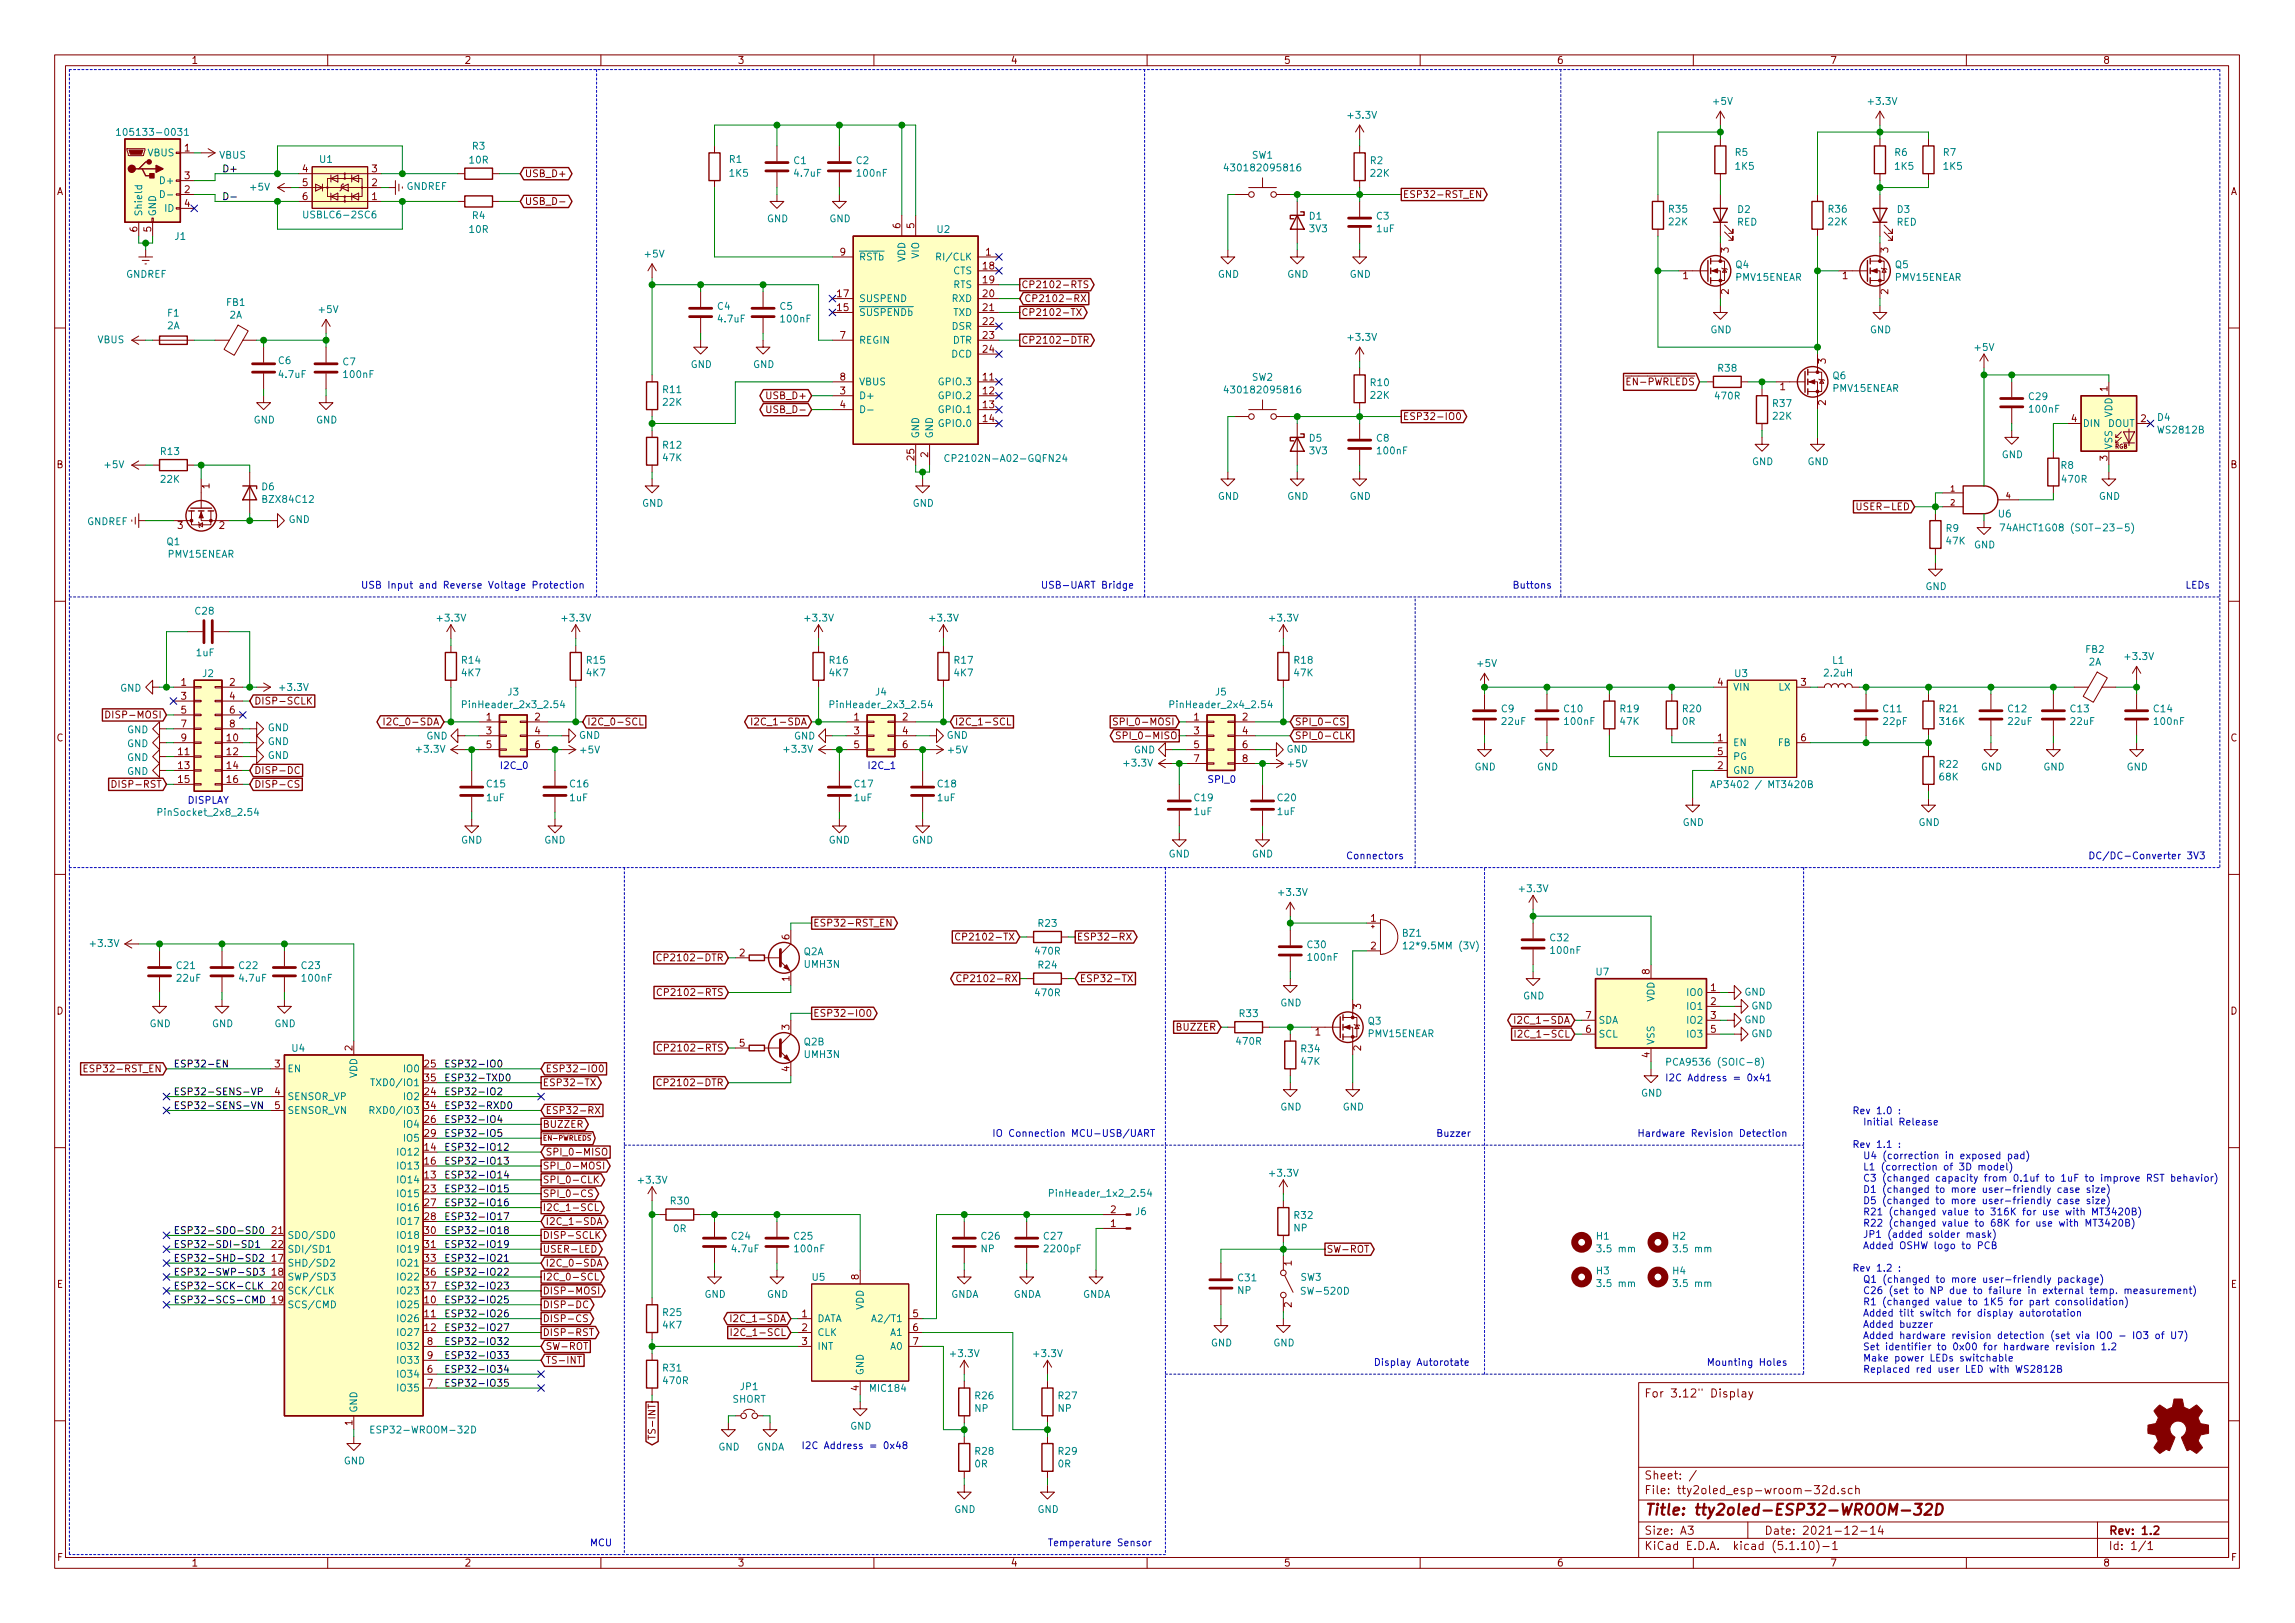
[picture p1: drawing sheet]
<svg xmlns="http://www.w3.org/2000/svg" width="420mm" height="297mm" viewBox="0 0 420 297" stroke-linecap="round" stroke-linejoin="round" font-family="sans-serif">
<defs><g id="words">
<text font-size="2.8" fill="#840000" x="301" y="277.3">Title: tty2oled-ESP32-WROOM-32D</text>
<g font-size="2.1" fill="#840000">
<text x="301" y="255.8">For 3.12&quot; Display</text>
<text x="301" y="273.5">File: tty2oled_esp-wroom-32d.sch</text>
<text x="301" y="270.8">Sheet: /</text>
<text x="301" y="280.9">Size: A3</text>
<text x="323" y="280.9">Date: 2021-12-14</text>
<text x="386" y="280.9">Rev: 1.2</text>
<text x="301" y="283.7">KiCad E.D.A. kicad (5.1.10)-1</text>
<text x="386" y="283.7">Id: 1/1</text>
</g>
<g font-size="1.8" fill="#840000">
<text x="35" y="11.7">1</text>
<text x="85" y="11.7">2</text>
<text x="135" y="11.7">3</text>
<text x="185" y="11.7">4</text>
<text x="235" y="11.7">5</text>
<text x="285" y="11.7">6</text>
<text x="335" y="11.7">7</text>
<text x="385" y="11.7">8</text>
<text x="33.8" y="27.7">1</text>
<text x="10.4" y="35.7">A</text>
<text x="33.8" y="35.3">2</text>
<text x="33.8" y="32.8">3</text>
<text x="55.4" y="31.5">4</text>
<text x="55.4" y="34.1">5</text>
<text x="68.1" y="34.1">2</text>
<text x="68.1" y="31.5">3</text>
<text x="96" y="32.4">USB_D+</text>
<text x="408.4" y="35.7">A</text>
<text x="33.8" y="37.9">4</text>
<text x="55.4" y="36.6">6</text>
<text x="68.1" y="36.6">1</text>
<text x="96" y="37.5">USB_D-</text>
<text x="164.8" y="41.8" transform="rotate(-90 164.8 41.8)">6</text>
<text x="167.4" y="41.8" transform="rotate(-90 167.4 41.8)">5</text>
<text x="256.8" y="36.2">ESP32-RST_EN</text>
<text x="25.1" y="42.4" transform="rotate(-90 25.1 42.4)">6</text>
<text x="27.7" y="42.4" transform="rotate(-90 27.7 42.4)">5</text>
<text x="153.8" y="46.8">9</text>
<text x="180.5" y="46.8">1</text>
<text x="316.5" y="46.2" transform="rotate(-90 316.5 46.2)">3</text>
<text x="345.7" y="46.2" transform="rotate(-90 345.7 46.2)">3</text>
<text x="180" y="49.3">18</text>
<text x="180" y="51.9">19</text>
<text x="186.9" y="52.7">CP2102-RTS</text>
<text x="308.1" y="51.1">1</text>
<text x="316.5" y="53.9" transform="rotate(-90 316.5 53.9)">2</text>
<text x="337.3" y="51.1">1</text>
<text x="345.7" y="53.9" transform="rotate(-90 345.7 53.9)">2</text>
<text x="153.3" y="56.9">15</text>
<text x="153.3" y="54.4">17</text>
<text x="180" y="54.4">20</text>
<text x="180" y="56.9">21</text>
<text x="180" y="59.5">22</text>
<text x="186.9" y="57.8">CP2102-TX</text>
<text x="187.5" y="55.3">CP2102-RX</text>
<text x="153.8" y="62">7</text>
<text x="180" y="62">23</text>
<text x="180" y="64.6">24</text>
<text x="186.9" y="62.9">CP2102-DTR</text>
<text x="153.8" y="69.6">8</text>
<text x="180" y="69.6">11</text>
<text x="298.5" y="70.5">EN-PWRLEDS</text>
<text x="325.9" y="71.4">1</text>
<text x="334.3" y="66.6" transform="rotate(-90 334.3 66.6)">3</text>
<text x="385.8" y="71.6" transform="rotate(-90 385.8 71.6)">1</text>
<text x="140.8" y="73.1">USB_D+</text>
<text x="141.2" y="75.6">USB_D-</text>
<text x="153.8" y="72.2">3</text>
<text x="153.8" y="74.7">4</text>
<text x="180" y="72.2">12</text>
<text x="180" y="74.7">13</text>
<text x="180" y="77.3">14</text>
<text x="256.8" y="76.9">ESP32-IO0</text>
<text x="334.3" y="74.2" transform="rotate(-90 334.3 74.2)">2</text>
<text x="379.2" y="77.3">4</text>
<text x="391.9" y="77.3">2</text>
<text x="169.9" y="83.7" transform="rotate(-90 169.9 83.7)">2</text>
<text x="10.4" y="85.7">B</text>
<text x="38.4" y="89.4" transform="rotate(-90 38.4 89.4)">1</text>
<text x="167.4" y="84.2" transform="rotate(-90 167.4 84.2)">25</text>
<text x="385.8" y="84.3" transform="rotate(-90 385.8 84.3)">3</text>
<text x="408.4" y="85.7">B</text>
<text x="340.7" y="93.4">USER-LED</text>
<text x="32.5" y="96.8">3</text>
<text x="40.2" y="96.8">2</text>
<text x="33.2" y="125.5">1</text>
<text x="42.1" y="125.5">2</text>
<text x="314.5" y="125.5">4</text>
<text x="329.7" y="125.5">3</text>
<text x="20.4" y="131.5">DISP-MOSI</text>
<text x="33.2" y="128.1">3</text>
<text x="33.2" y="130.6">5</text>
<text x="42.1" y="128.1">4</text>
<text x="42.1" y="130.6">6</text>
<text x="46.5" y="128.9">DISP-SCLK</text>
<text x="89.1" y="131.9">1</text>
<text x="97.9" y="131.9">2</text>
<text x="156.4" y="131.9">1</text>
<text x="165.3" y="131.9">2</text>
<text x="218.6" y="131.9">1</text>
<text x="227.5" y="131.9">2</text>
<text x="10.4" y="135.7">C</text>
<text x="33.2" y="133.1">7</text>
<text x="33.2" y="135.7">9</text>
<text x="41.6" y="135.7">10</text>
<text x="42.1" y="133.1">8</text>
<text x="71.5" y="132.8">I2C_0-SDA</text>
<text x="89.1" y="134.4">3</text>
<text x="89.1" y="136.9">5</text>
<text x="97.9" y="134.4">4</text>
<text x="97.9" y="136.9">6</text>
<text x="107.5" y="132.8">I2C_0-SCL</text>
<text x="138.8" y="132.8">I2C_1-SDA</text>
<text x="156.4" y="134.4">3</text>
<text x="156.4" y="136.9">5</text>
<text x="165.3" y="134.4">4</text>
<text x="165.3" y="136.9">6</text>
<text x="174.8" y="132.8">I2C_1-SCL</text>
<text x="205.2" y="132.8">SPI_0-MOSI</text>
<text x="205.7" y="135.3">SPI_0-MISO</text>
<text x="218.6" y="134.4">3</text>
<text x="218.6" y="136.9">5</text>
<text x="227.5" y="134.4">4</text>
<text x="227.5" y="136.9">6</text>
<text x="237" y="135.3">SPI_0-CLK</text>
<text x="237" y="132.8">SPI_0-CS</text>
<text x="314.5" y="135.7">1</text>
<text x="329.7" y="135.7">6</text>
<text x="408.4" y="135.7">C</text>
<text x="32.7" y="138.2">11</text>
<text x="32.7" y="140.8">13</text>
<text x="32.7" y="143.3">15</text>
<text x="41.6" y="138.2">12</text>
<text x="41.6" y="140.8">14</text>
<text x="41.6" y="143.3">16</text>
<text x="46.5" y="141.6">DISP-DC</text>
<text x="218.6" y="139.5">7</text>
<text x="227.5" y="139.5">8</text>
<text x="314.5" y="140.8">2</text>
<text x="314.5" y="138.2">5</text>
<text x="21.4" y="144.2">DISP-RST</text>
<text x="46.5" y="144.2">DISP-CS</text>
<text x="144.5" y="172" transform="rotate(-90 144.5 172)">6</text>
<text x="148.8" y="169.6">ESP32-RST_EN</text>
<text x="176.7" y="172.1">CP2102-TX</text>
<text x="197.1" y="172.1">ESP32-RX</text>
<text x="251" y="168.7">1</text>
<text x="251" y="173.8">2</text>
<text x="121.9" y="175.9">CP2102-DTR</text>
<text x="135.4" y="175">2</text>
<text x="144.5" y="179.6" transform="rotate(-90 144.5 179.6)">1</text>
<text x="177" y="179.7">CP2102-RX</text>
<text x="197.6" y="179.7">ESP32-TX</text>
<text x="302" y="178.3" transform="rotate(-90 302 178.3)">8</text>
<text x="10.4" y="185.7">D</text>
<text x="122" y="182.3">CP2102-RTS</text>
<text x="249.2" y="184.7" transform="rotate(-90 249.2 184.7)">3</text>
<text x="313.2" y="181.4">1</text>
<text x="313.2" y="183.9">2</text>
<text x="408.4" y="185.7">D</text>
<text x="135.4" y="191.6">5</text>
<text x="144.5" y="188.5" transform="rotate(-90 144.5 188.5)">3</text>
<text x="148.8" y="186.1">ESP32-IO0</text>
<text x="215.6" y="188.6">BUZZER</text>
<text x="240.8" y="189.5">1</text>
<text x="278.5" y="187.4">I2C_1-SDA</text>
<text x="278.7" y="189.9">I2C_1-SCL</text>
<text x="290.3" y="189">6</text>
<text x="290.3" y="186.5">7</text>
<text x="313.2" y="186.5">3</text>
<text x="313.2" y="189">5</text>
<text x="16.6" y="196.3">ESP32-RST_EN</text>
<text x="50.3" y="195.4">3</text>
<text x="64.5" y="192.3" transform="rotate(-90 64.5 192.3)">2</text>
<text x="77.8" y="195.4">25</text>
<text x="77.8" y="197.9">35</text>
<text x="99.8" y="196.3">ESP32-IO0</text>
<text x="122" y="192.4">CP2102-RTS</text>
<text x="144.5" y="196.1" transform="rotate(-90 144.5 196.1)">4</text>
<text x="249.2" y="192.3" transform="rotate(-90 249.2 192.3)">2</text>
<text x="302" y="193.6" transform="rotate(-90 302 193.6)">4</text>
<text x="50.3" y="200.4">4</text>
<text x="50.3" y="203">5</text>
<text x="77.8" y="200.4">24</text>
<text x="77.8" y="203">34</text>
<text x="99.3" y="198.8">ESP32-TX</text>
<text x="99.8" y="203.9">ESP32-RX</text>
<text x="121.9" y="198.8">CP2102-DTR</text>
<text x="77.8" y="205.5">26</text>
<text x="77.8" y="208.1">29</text>
<text x="99.3" y="206.4">BUZZER</text>
<text x="77.8" y="215.7">13</text>
<text x="77.8" y="210.6">14</text>
<text x="77.8" y="213.1">16</text>
<text x="99.3" y="214">SPI_0-MOSI</text>
<text x="99.8" y="211.5">SPI_0-MISO</text>
<text x="77.8" y="218.2">23</text>
<text x="77.8" y="220.8">27</text>
<text x="99.3" y="216.6">SPI_0-CLK</text>
<text x="99.3" y="219.1">SPI_0-CS</text>
<text x="99.3" y="221.7">I2C_1-SCL</text>
<text x="49.8" y="225.8">21</text>
<text x="77.8" y="223.3">28</text>
<text x="77.8" y="225.8">30</text>
<text x="99.3" y="226.7">DISP-SCLK</text>
<text x="99.8" y="224.2">I2C_1-SDA</text>
<text x="203.4" y="224.6">1</text>
<text x="203.4" y="222">2</text>
<text x="49.8" y="230.9">17</text>
<text x="49.8" y="233.5">18</text>
<text x="49.8" y="228.4">22</text>
<text x="77.8" y="228.4">31</text>
<text x="77.8" y="230.9">33</text>
<text x="77.8" y="233.5">36</text>
<text x="99.3" y="229.3">USER-LED</text>
<text x="99.8" y="231.8">I2C_0-SDA</text>
<text x="236.5" y="231.7" transform="rotate(-90 236.5 231.7)">1</text>
<text x="242.8" y="229.3">SW-ROT</text>
<text x="10.4" y="235.7">E</text>
<text x="49.8" y="238.5">19</text>
<text x="49.8" y="236">20</text>
<text x="77.8" y="238.5">10</text>
<text x="77.8" y="236">37</text>
<text x="99.3" y="234.4">I2C_0-SCL</text>
<text x="99.3" y="236.9">DISP-MOSI</text>
<text x="99.3" y="239.4">DISP-DC</text>
<text x="157.2" y="234.2" transform="rotate(-90 157.2 234.2)">8</text>
<text x="236.5" y="239.3" transform="rotate(-90 236.5 239.3)">2</text>
<text x="408.4" y="235.7">E</text>
<text x="77.8" y="241.1">11</text>
<text x="77.8" y="243.6">12</text>
<text x="99.3" y="242">DISP-CS</text>
<text x="99.3" y="244.5">DISP-RST</text>
<text x="135" y="242">I2C_1-SDA</text>
<text x="135.2" y="244.5">I2C_1-SCL</text>
<text x="146.8" y="241.1">1</text>
<text x="146.8" y="243.6">2</text>
<text x="167.2" y="241.1">5</text>
<text x="167.2" y="243.6">6</text>
<text x="78.3" y="251.2">6</text>
<text x="78.3" y="246.2">8</text>
<text x="78.3" y="248.7">9</text>
<text x="99.8" y="247.1">SW-ROT</text>
<text x="99.8" y="249.6">TS-INT</text>
<text x="146.8" y="246.2">3</text>
<text x="167.2" y="246.2">7</text>
<text x="78.3" y="253.8">7</text>
<text x="157.2" y="254.5" transform="rotate(-90 157.2 254.5)">4</text>
<text x="64.5" y="260.9" transform="rotate(-90 64.5 260.9)">1</text>
<text x="120" y="262.5" transform="rotate(-90 120 262.5)">TS-INT</text>
<text x="10.5" y="285.7">F</text>
<text x="35" y="286.7">1</text>
<text x="85" y="286.7">2</text>
<text x="135" y="286.7">3</text>
<text x="185" y="286.7">4</text>
<text x="235" y="286.7">5</text>
<text x="285" y="286.7">6</text>
<text x="335" y="286.7">7</text>
<text x="385" y="286.7">8</text>
<text x="408.5" y="285.7">F</text>
</g>
<g font-size="1.8" fill="#008484">
<text x="247" y="21.7">+3.3V</text>
<text x="313.7" y="19.2">+5V</text>
<text x="342.2" y="19.2">+3.3V</text>
<text x="22.7" y="24.9">105133-0031</text>
<text x="27.1" y="28.6">VBUS</text>
<text x="40.2" y="29">VBUS</text>
<text x="58.6" y="29.8">U1</text>
<text x="86" y="29.9">10R</text>
<text x="86.5" y="27.4">R3</text>
<text x="133.6" y="29.8">R1</text>
<text x="229.2" y="29">SW1</text>
<text x="317.7" y="28.5">R5</text>
<text x="346.9" y="28.5">R6</text>
<text x="355.8" y="28.5">R7</text>
<text x="29.7" y="33.7">D+</text>
<text x="45.9" y="34.9">+5V</text>
<text x="74.4" y="34.8">GNDREF</text>
<text x="133.6" y="32.3">1K5</text>
<text x="145.4" y="30">C1</text>
<text x="145.5" y="32.3">4.7uF</text>
<text x="156.8" y="30">C2</text>
<text x="157" y="32.3">100nF</text>
<text x="225.2" y="31.4">430182095816</text>
<text x="250.9" y="30">R2</text>
<text x="251" y="32.3">22K</text>
<text x="317.8" y="31.1">1K5</text>
<text x="347" y="31.1">1K5</text>
<text x="355.9" y="31.1">1K5</text>
<text x="26" y="39.7" transform="rotate(-90 26 39.7)">Shield</text>
<text x="28.6" y="39.7" transform="rotate(-90 28.6 39.7)">GND</text>
<text x="30.2" y="38.8">ID</text>
<text x="56.2" y="40">USBLC6-2SC6</text>
<text x="86.5" y="40.1">R4</text>
<text x="140.4" y="40.7">GND</text>
<text x="151.8" y="40.7">GND</text>
<text x="239.7" y="40.2">D1</text>
<text x="252" y="40.2">C3</text>
<text x="305.6" y="38.9">R35</text>
<text x="305.6" y="41.2">22K</text>
<text x="318" y="41.3">RED</text>
<text x="318.2" y="39">D2</text>
<text x="334.8" y="38.9">R36</text>
<text x="334.8" y="41.2">22K</text>
<text x="347.2" y="41.3">RED</text>
<text x="347.4" y="39">D3</text>
<text x="32.1" y="43.9">J1</text>
<text x="86" y="42.6">10R</text>
<text x="118.2" y="47.1">+5V</text>
<text x="157.2" y="47.7">RSTb</text>
<text x="165.7" y="48" transform="rotate(-90 165.7 48)">VDD</text>
<text x="168.3" y="47.3" transform="rotate(-90 168.3 47.3)">VIO</text>
<text x="171.6" y="42.6">U2</text>
<text x="172.2" y="47.7">RI/CLK</text>
<text x="239.8" y="42.5">3V3</text>
<text x="252.1" y="42.5">1uF</text>
<text x="23.1" y="50.8">GNDREF</text>
<text x="174.5" y="50.2">CTS</text>
<text x="174.5" y="52.7">RTS</text>
<text x="223" y="50.8">GND</text>
<text x="235.7" y="50.8">GND</text>
<text x="247.1" y="50.8">GND</text>
<text x="317.8" y="49.1">Q4</text>
<text x="317.8" y="51.4">PMV15ENEAR</text>
<text x="347" y="49.1">Q5</text>
<text x="347" y="51.4">PMV15ENEAR</text>
<text x="30.7" y="57.9">F1</text>
<text x="41.5" y="56">FB1</text>
<text x="42.1" y="58.3">2A</text>
<text x="58.5" y="57.3">+5V</text>
<text x="131.4" y="56.7">C4</text>
<text x="131.6" y="59">4.7uF</text>
<text x="142.8" y="56.7">C5</text>
<text x="143.1" y="59">100nF</text>
<text x="157.2" y="57.8">SUSPENDb</text>
<text x="157.2" y="55.3">SUSPEND</text>
<text x="174.3" y="55.3">RXD</text>
<text x="174.5" y="57.8">TXD</text>
<text x="17.9" y="62.8">VBUS</text>
<text x="30.6" y="60.3">2A</text>
<text x="157.2" y="62.9">REGIN</text>
<text x="174.2" y="65.4">DCD</text>
<text x="174.3" y="60.4">DSR</text>
<text x="174.4" y="62.9">DTR</text>
<text x="247" y="62.4">+3.3V</text>
<text x="313.1" y="61">GND</text>
<text x="342.3" y="61">GND</text>
<text x="361.6" y="64.2">+5V</text>
<text x="51" y="66.6">C6</text>
<text x="51.2" y="69.2">4.7uF</text>
<text x="62.8" y="66.9">C7</text>
<text x="63.1" y="69.2">100nF</text>
<text x="121.4" y="71.9">R11</text>
<text x="126.4" y="67.3">GND</text>
<text x="137.9" y="67.3">GND</text>
<text x="157.2" y="70.5">VBUS</text>
<text x="172.2" y="70.5">GPIO.3</text>
<text x="225.2" y="72">430182095816</text>
<text x="229.2" y="69.7">SW2</text>
<text x="251" y="70.7">R10</text>
<text x="314.6" y="68">R38</text>
<text x="335.6" y="69.4">Q6</text>
<text x="335.6" y="71.7">PMV15ENEAR</text>
<text x="46.4" y="77.5">GND</text>
<text x="57.9" y="77.5">GND</text>
<text x="121.4" y="74.3">22K</text>
<text x="157.2" y="73.1">D+</text>
<text x="172.2" y="73.1">GPIO.2</text>
<text x="172.2" y="75.6">GPIO.1</text>
<text x="251" y="73">22K</text>
<text x="314.1" y="73.1">470R</text>
<text x="324.6" y="74.5">R37</text>
<text x="324.6" y="76.8">22K</text>
<text x="371.5" y="73.2">C29</text>
<text x="371.7" y="75.5">100nF</text>
<text x="386.7" y="76.4" transform="rotate(-90 386.7 76.4)">VDD</text>
<text x="395" y="77">D4</text>
<text x="29.5" y="83.3">R13</text>
<text x="121.4" y="82.1">R12</text>
<text x="168.3" y="80.3" transform="rotate(-90 168.3 80.3)">GND</text>
<text x="170.8" y="80.3" transform="rotate(-90 170.8 80.3)">GND</text>
<text x="172.2" y="78.1">GPIO.0</text>
<text x="239.7" y="80.8">D5</text>
<text x="239.8" y="83.1">3V3</text>
<text x="252" y="80.8">C8</text>
<text x="252.3" y="83.1">100nF</text>
<text x="366.5" y="83.9">GND</text>
<text x="381.3" y="78.1">DIN</text>
<text x="385.9" y="78.1">DOUT</text>
<text x="386.7" y="82.3" transform="rotate(-90 386.7 82.3)">VSS</text>
<text x="395.2" y="79.3">WS2812B</text>
<text x="19.3" y="85.7">+5V</text>
<text x="29.5" y="88.4">22K</text>
<text x="48" y="89.7">D6</text>
<text x="121.4" y="84.4">47K</text>
<text x="174.6" y="84.5">CP2102N-A02-GQFN24</text>
<text x="320.8" y="85.1">GND</text>
<text x="330.9" y="85.1">GND</text>
<text x="377.3" y="85.8">R8</text>
<text x="377.6" y="88.4">470R</text>
<text x="48.4" y="92">BZX84C12</text>
<text x="52.8" y="95.7">GND</text>
<text x="117.6" y="92.7">GND</text>
<text x="167.1" y="92.7">GND</text>
<text x="223" y="91.5">GND</text>
<text x="235.7" y="91.5">GND</text>
<text x="247.1" y="91.5">GND</text>
<text x="365.9" y="94.7">U6</text>
<text x="384.3" y="91.5">GND</text>
<text x="15.9" y="96.1">GNDREF</text>
<text x="30.6" y="99.8">Q1</text>
<text x="356.3" y="97.3">R9</text>
<text x="356.4" y="99.7">47K</text>
<text x="361.4" y="100.4">GND</text>
<text x="368.1" y="97.2">74AHCT1G08 (SOT-23-5)</text>
<text x="30.8" y="102.1">PMV15ENEAR</text>
<text x="352.5" y="108">GND</text>
<text x="35.8" y="112.5">C28</text>
<text x="80.2" y="113.8">+3.3V</text>
<text x="103.1" y="113.8">+3.3V</text>
<text x="147.5" y="113.8">+3.3V</text>
<text x="170.4" y="113.8">+3.3V</text>
<text x="232.6" y="113.8">+3.3V</text>
<text x="381.9" y="119.5">FB2</text>
<text x="36" y="120.1">1uF</text>
<text x="37.1" y="123.9">J2</text>
<text x="84.6" y="121.5">R14</text>
<text x="84.6" y="123.8">4K7</text>
<text x="107.5" y="121.5">R15</text>
<text x="107.5" y="123.8">4K7</text>
<text x="151.9" y="121.5">R16</text>
<text x="151.9" y="123.8">4K7</text>
<text x="174.8" y="121.5">R17</text>
<text x="174.8" y="123.8">4K7</text>
<text x="237" y="121.5">R18</text>
<text x="237" y="123.8">47K</text>
<text x="270.6" y="122.1">+5V</text>
<text x="317.7" y="123.9">U3</text>
<text x="334.1" y="123.8">2.2uH</text>
<text x="335.5" y="121.5">L1</text>
<text x="382.4" y="121.8">2A</text>
<text x="389.2" y="120.8">+3.3V</text>
<text x="22" y="126.6">GND</text>
<text x="51.4" y="126.5">+3.3V</text>
<text x="85.4" y="129.6">PinHeader_2x3_2.54</text>
<text x="93" y="127.3">J3</text>
<text x="152.7" y="129.6">PinHeader_2x3_2.54</text>
<text x="160.3" y="127.3">J4</text>
<text x="215" y="129.6">PinHeader_2x4_2.54</text>
<text x="222.6" y="127.3">J5</text>
<text x="274.9" y="130.4">C9</text>
<text x="286.4" y="130.4">C10</text>
<text x="296.7" y="130.4">R19</text>
<text x="308.1" y="130.4">R20</text>
<text x="317.2" y="126.4">VIN</text>
<text x="325.7" y="126.4">LX</text>
<text x="344.8" y="130.4">C11</text>
<text x="355.1" y="130.4">R21</text>
<text x="367.7" y="130.4">C12</text>
<text x="379.1" y="130.4">C13</text>
<text x="394.4" y="130.4">C14</text>
<text x="23.3" y="134.2">GND</text>
<text x="23.3" y="136.7">GND</text>
<text x="49" y="133.8">GND</text>
<text x="49" y="136.4">GND</text>
<text x="76.4" y="137.8">+3.3V</text>
<text x="78.1" y="135.3">GND</text>
<text x="106" y="135.2">GND</text>
<text x="106.3" y="137.9">+5V</text>
<text x="143.7" y="137.8">+3.3V</text>
<text x="145.4" y="135.3">GND</text>
<text x="173.3" y="135.2">GND</text>
<text x="173.7" y="137.9">+5V</text>
<text x="207.6" y="137.9">GND</text>
<text x="235.5" y="137.8">GND</text>
<text x="275" y="132.7">22uF</text>
<text x="286.6" y="132.7">100nF</text>
<text x="296.7" y="132.7">47K</text>
<text x="308.1" y="132.7">0R</text>
<text x="317.2" y="136.6">EN</text>
<text x="325.6" y="136.6">FB</text>
<text x="344.9" y="132.7">22pF</text>
<text x="355.2" y="132.7">316K</text>
<text x="367.7" y="132.7">22uF</text>
<text x="379.2" y="132.7">22uF</text>
<text x="394.5" y="132.7">100nF</text>
<text x="23.3" y="141.8">GND</text>
<text x="23.3" y="139.3">GND</text>
<text x="49" y="138.9">GND</text>
<text x="205.9" y="140.3">+3.3V</text>
<text x="235.9" y="140.4">+5V</text>
<text x="270" y="141">GND</text>
<text x="281.4" y="141">GND</text>
<text x="317.2" y="141.6">GND</text>
<text x="317.2" y="139.1">PG</text>
<text x="355.1" y="140.5">R22</text>
<text x="355.1" y="142.8">68K</text>
<text x="362.7" y="141">GND</text>
<text x="374.1" y="141">GND</text>
<text x="389.3" y="141">GND</text>
<text x="29.6" y="149.3">PinSocket_2x8_2.54</text>
<text x="89.1" y="146.6">1uF</text>
<text x="89.2" y="144.1">C15</text>
<text x="104.4" y="146.6">1uF</text>
<text x="104.4" y="144.1">C16</text>
<text x="156.4" y="146.6">1uF</text>
<text x="156.5" y="144.1">C17</text>
<text x="171.7" y="146.6">1uF</text>
<text x="171.7" y="144.1">C18</text>
<text x="218.7" y="149.2">1uF</text>
<text x="218.7" y="146.6">C19</text>
<text x="233.9" y="149.2">1uF</text>
<text x="234" y="146.6">C20</text>
<text x="314.8" y="144.2">AP3402 / MT3420B</text>
<text x="84.4" y="154.4">GND</text>
<text x="99.6" y="154.4">GND</text>
<text x="151.7" y="154.4">GND</text>
<text x="167" y="154.4">GND</text>
<text x="308.1" y="151.2">GND</text>
<text x="351.2" y="151.2">GND</text>
<text x="213.9" y="156.9">GND</text>
<text x="229.2" y="156.9">GND</text>
<text x="234.3" y="164">+3.3V</text>
<text x="278.3" y="163.3">+3.3V</text>
<text x="16.7" y="173.3">+3.3V</text>
<text x="190.1" y="169.6">R23</text>
<text x="239.4" y="173.5">C30</text>
<text x="256.8" y="171.4">BZ1</text>
<text x="257.9" y="173.7">12*9.5MM (3V)</text>
<text x="283.9" y="172.3">C32</text>
<text x="32.4" y="177.4">C21</text>
<text x="32.5" y="179.7">22uF</text>
<text x="43.8" y="177.4">C22</text>
<text x="43.9" y="179.7">4.7uF</text>
<text x="55.3" y="177.4">C23</text>
<text x="55.4" y="179.7">100nF</text>
<text x="147.1" y="174.8">Q2A</text>
<text x="147.3" y="177.1">UMH3N</text>
<text x="189.7" y="174.7">470R</text>
<text x="190.1" y="177.3">R24</text>
<text x="239.6" y="175.9">100nF</text>
<text x="284" y="174.6">100nF</text>
<text x="292.3" y="178.5">U7</text>
<text x="189.7" y="182.3">470R</text>
<text x="234.4" y="184.2">GND</text>
<text x="278.8" y="182.9">GND</text>
<text x="302.9" y="183.3" transform="rotate(-90 302.9 183.3)">VDD</text>
<text x="309.1" y="182.3">IO0</text>
<text x="309.1" y="184.8">IO1</text>
<text x="319.4" y="182.2">GND</text>
<text x="320.6" y="184.7">GND</text>
<text x="27.4" y="188">GND</text>
<text x="38.8" y="188">GND</text>
<text x="50.2" y="188">GND</text>
<text x="147.2" y="191.3">Q2B</text>
<text x="226.5" y="191.2">470R</text>
<text x="227" y="186.1">R33</text>
<text x="250.5" y="187.5">Q3</text>
<text x="250.5" y="189.8">PMV15ENEAR</text>
<text x="292.6" y="189.9">SCL</text>
<text x="292.6" y="187.4">SDA</text>
<text x="302.9" y="191.3" transform="rotate(-90 302.9 191.3)">VSS</text>
<text x="309.1" y="187.4">IO2</text>
<text x="309.1" y="189.9">IO3</text>
<text x="319.4" y="187.3">GND</text>
<text x="320.6" y="189.8">GND</text>
<text x="52.6" y="196.3">EN</text>
<text x="53.5" y="192.5">U4</text>
<text x="65.4" y="197.3" transform="rotate(-90 65.4 197.3)">VDD</text>
<text x="74.1" y="196.3">IO0</text>
<text x="147.3" y="193.6">UMH3N</text>
<text x="238.3" y="192.6">R34</text>
<text x="238.3" y="194.9">47K</text>
<text x="306.4" y="195">PCA9536 (SOIC-8)</text>
<text x="52.6" y="201.3">SENSOR_VP</text>
<text x="52.6" y="203.9">SENSOR_VN</text>
<text x="68.9" y="203.9">RXD0/IO3</text>
<text x="69.1" y="198.8">TXD0/IO1</text>
<text x="74.1" y="201.3">IO2</text>
<text x="234.4" y="203.2">GND</text>
<text x="245.8" y="203.2">GND</text>
<text x="300.4" y="200.7">GND</text>
<text x="74.1" y="206.4">IO4</text>
<text x="74.1" y="209">IO5</text>
<text x="73.1" y="211.5">IO12</text>
<text x="73.1" y="214">IO13</text>
<text x="232.6" y="215.4">+3.3V</text>
<text x="73.1" y="216.6">IO14</text>
<text x="73.1" y="219.1">IO15</text>
<text x="73.1" y="221.7">IO16</text>
<text x="117" y="216.6">+3.3V</text>
<text x="122.8" y="220.4">R30</text>
<text x="192.9" y="219">PinHeader_1x2_2.54</text>
<text x="52.6" y="226.7">SDO/SD0</text>
<text x="73.1" y="224.2">IO17</text>
<text x="73.1" y="226.7">IO18</text>
<text x="123.3" y="225.5">0R</text>
<text x="134" y="226.9">C24</text>
<text x="145.4" y="226.9">C25</text>
<text x="179.7" y="226.9">C26</text>
<text x="191.2" y="226.9">C27</text>
<text x="207.9" y="222.4">J6</text>
<text x="236.9" y="225.4">NP</text>
<text x="237" y="223.1">R32</text>
<text x="292.3" y="226.9">H1</text>
<text x="306.3" y="226.9">H2</text>
<text x="52.6" y="231.8">SHD/SD2</text>
<text x="52.6" y="229.3">SDI/SD1</text>
<text x="73.1" y="229.3">IO19</text>
<text x="73.1" y="231.8">IO21</text>
<text x="134.1" y="229.2">4.7uF</text>
<text x="145.6" y="229.2">100nF</text>
<text x="179.6" y="229.2">NP</text>
<text x="191.4" y="229.2">2200pF</text>
<text x="292.3" y="233.2">H3</text>
<text x="292.8" y="229.2">3.5 mm</text>
<text x="306.3" y="233.2">H4</text>
<text x="306.8" y="229.2">3.5 mm</text>
<text x="52.6" y="234.4">SWP/SD3</text>
<text x="52.6" y="239.4">SCS/CMD</text>
<text x="52.6" y="236.9">SCK/CLK</text>
<text x="73.1" y="239.4">IO25</text>
<text x="73.1" y="234.4">IO22</text>
<text x="73.1" y="236.9">IO23</text>
<text x="129" y="237.5">GND</text>
<text x="140.4" y="237.5">GND</text>
<text x="148.7" y="234.4">U5</text>
<text x="158.1" y="239.7" transform="rotate(-90 158.1 239.7)">VDD</text>
<text x="174.1" y="237.5">GNDA</text>
<text x="185.5" y="237.5">GNDA</text>
<text x="198.2" y="237.5">GNDA</text>
<text x="226.6" y="236.8">NP</text>
<text x="226.7" y="234.5">C31</text>
<text x="238.1" y="234.4">SW3</text>
<text x="238.7" y="236.9">SW-520D</text>
<text x="292.8" y="235.5">3.5 mm</text>
<text x="306.8" y="235.5">3.5 mm</text>
<text x="73.1" y="242">IO26</text>
<text x="73.1" y="244.5">IO27</text>
<text x="121.4" y="240.9">R25</text>
<text x="121.4" y="243.2">4K7</text>
<text x="149.6" y="242">DATA</text>
<text x="149.6" y="244.5">CLK</text>
<text x="160.5" y="242">A2/T1</text>
<text x="163.1" y="244.5">A1</text>
<text x="73.1" y="247.1">IO32</text>
<text x="73.1" y="249.6">IO33</text>
<text x="121.4" y="251">R31</text>
<text x="149.6" y="247.1">INT</text>
<text x="158.1" y="251.8" transform="rotate(-90 158.1 251.8)">GND</text>
<text x="163.1" y="247.1">A0</text>
<text x="174.2" y="248.4">+3.3V</text>
<text x="189.4" y="248.4">+3.3V</text>
<text x="221.7" y="246.4">GND</text>
<text x="233.1" y="246.4">GND</text>
<text x="73.1" y="252.1">IO34</text>
<text x="73.1" y="254.7">IO35</text>
<text x="121.6" y="253.3">470R</text>
<text x="134.1" y="256.7">SHORT</text>
<text x="135.6" y="254.4">JP1</text>
<text x="159.5" y="254.7">MIC184</text>
<text x="178.6" y="256.1">R26</text>
<text x="193.8" y="256.1">R27</text>
<text x="65.4" y="258.6" transform="rotate(-90 65.4 258.6)">GND</text>
<text x="68.9" y="262.3">ESP32-WROOM-32D</text>
<text x="155.7" y="261.7">GND</text>
<text x="178.5" y="258.4">NP</text>
<text x="193.7" y="258.4">NP</text>
<text x="62.9" y="268">GND</text>
<text x="131.5" y="265.5">GND</text>
<text x="138.5" y="265.5">GNDA</text>
<text x="178.5" y="268.6">0R</text>
<text x="178.6" y="266.3">R28</text>
<text x="193.8" y="268.6">0R</text>
<text x="193.8" y="266.3">R29</text>
<text x="174.7" y="276.9">GND</text>
<text x="189.9" y="276.9">GND</text>
</g>
<g font-size="1.8">
<text x="40.6" y="31.5">D+</text>
<text x="31.7" y="195.4">ESP32-EN</text>
<text x="81.3" y="195.4">ESP32-IO0</text>
<text x="81.3" y="197.9">ESP32-TXD0</text>
<text x="31.7" y="200.4">ESP32-SENS-VP</text>
<text x="31.7" y="203">ESP32-SENS-VN</text>
<text x="81.3" y="200.4">ESP32-IO2</text>
<text x="81.3" y="203">ESP32-RXD0</text>
<text x="81.3" y="208.1">ESP32-IO5</text>
<text x="81.3" y="205.5">ESP32-IO4</text>
<text x="81.3" y="215.7">ESP32-IO14</text>
<text x="81.3" y="213.1">ESP32-IO13</text>
<text x="81.3" y="210.6">ESP32-IO12</text>
<text x="81.3" y="218.2">ESP32-IO15</text>
<text x="81.3" y="220.8">ESP32-IO16</text>
<text x="31.7" y="225.8">ESP32-SDO-SD0</text>
<text x="81.3" y="225.8">ESP32-IO18</text>
<text x="81.3" y="223.3">ESP32-IO17</text>
<text x="31.7" y="228.4">ESP32-SDI-SD1</text>
<text x="31.7" y="233.5">ESP32-SWP-SD3</text>
<text x="31.7" y="230.9">ESP32-SHD-SD2</text>
<text x="81.3" y="230.9">ESP32-IO21</text>
<text x="81.3" y="233.5">ESP32-IO22</text>
<text x="81.3" y="228.4">ESP32-IO19</text>
<text x="31.7" y="238.5">ESP32-SCS-CMD</text>
<text x="31.7" y="236">ESP32-SCK-CLK</text>
<text x="81.3" y="236">ESP32-IO23</text>
<text x="81.3" y="238.5">ESP32-IO25</text>
<text x="81.3" y="241.1">ESP32-IO26</text>
<text x="81.3" y="243.6">ESP32-IO27</text>
<text x="81.3" y="248.7">ESP32-IO33</text>
<text x="81.3" y="246.2">ESP32-IO32</text>
<text x="81.3" y="251.2">ESP32-IO34</text>
<text x="81.3" y="253.8">ESP32-IO35</text>
</g>
<g font-size="1.8" fill="#0000c2">
<text x="66" y="107.7">USB Input and Reverse Voltage Protection</text>
<text x="190.5" y="107.7">USB-UART Bridge</text>
<text x="276.9" y="107.7">Buttons</text>
<text x="400" y="107.7">LEDs</text>
<text x="91.4" y="140.8">I2C_0</text>
<text x="158.7" y="140.8">I2C_1</text>
<text x="221" y="143.3">SPI_0</text>
<text x="34.3" y="147.1">DISPLAY</text>
<text x="246.4" y="157.3">Connectors</text>
<text x="382.3" y="157.3">DC/DC-Converter 3V3</text>
<text x="304.8" y="197.9">I2C Address = 0x41</text>
<text x="339.1" y="203.9">Rev 1.0 :</text>
<text x="181.6" y="208.1">IO Connection MCU-USB/UART</text>
<text x="262.9" y="208.1">Buzzer</text>
<text x="299.7" y="208.1">Hardware Revision Detection</text>
<text x="340.1" y="206">Initial Release</text>
<text x="339.1" y="210.1">Rev 1.1 :</text>
<text x="340.1" y="212.2">U4 (correction in exposed pad)</text>
<text x="340.1" y="214.2">L1 (correction of 3D model)</text>
<text x="340.1" y="216.3">C3 (changed capacity from 0.1uf to 1uF to improve RST behavior)</text>
<text x="340.1" y="218.3">D1 (changed to more user-friendly case size)</text>
<text x="340.1" y="220.4">D5 (changed to more user-friendly case size)</text>
<text x="340.1" y="222.4">R21 (changed value to 316K for use with MT3420B)</text>
<text x="340.1" y="224.5">R22 (changed value to 68K for use with MT3420B)</text>
<text x="340.1" y="226.6">JP1 (added solder mask)</text>
<text x="339.1" y="232.7">Rev 1.2 :</text>
<text x="340.1" y="228.6">Added OSHW logo to PCB</text>
<text x="340.1" y="234.8">Q1 (changed to more user-friendly package)</text>
<text x="340.1" y="236.8">C26 (set to NP due to failure in external temp. measurement)</text>
<text x="340.1" y="238.9">R1 (changed value to 1K5 for part consolidation)</text>
<text x="340.1" y="241">Added tilt switch for display autorotation</text>
<text x="340.1" y="243">Added buzzer</text>
<text x="340.1" y="245.1">Added hardware revision detection (set via IO0 - IO3 of U7)</text>
<text x="251.5" y="250">Display Autorotate</text>
<text x="312.4" y="250">Mounting Holes</text>
<text x="340.1" y="247.1">Set identifier to 0x00 for hardware revision 1.2</text>
<text x="340.1" y="249.2">Make power LEDs switchable</text>
<text x="340.1" y="251.2">Replaced red user LED with WS2812B</text>
<text x="150.1" y="265.2">I2C Address = 0x48</text>
<text x="107.9" y="283">MCU</text>
<text x="191.8" y="283">Temperature Sensor</text>
</g>
<g font-size="1.4" fill="#840000">
<text x="357.1" y="90">1</text>
<text x="357.1" y="92.5">2</text>
<text x="367.3" y="91.2">4</text>
</g>
<text font-size="1.2" fill="#840000" x="99.3" y="208.7">EN-PWRLEDS</text>
<text font-size="1.1" fill="#840000" x="387.2" y="82.1">RGB</text>
</g></defs>
<g fill="none" stroke="#840000" stroke-width=".18">
<path d="M10 10h400v277h-400zM12 12h396v273.1h-396zM60 10v2M110 10v2M160 10v2M210 10v2M260 10v2M310 10v2M360 10v2M23.2 27.2h3.3v.3l-.2 1h-2.8zM27.8 39.9h.3v.8h-.3zM32.3 38h.7v.3h-.7z"/>
<path d="M32.3 35.5h.7v.2h-.7zM32.3 32.9h.7v.3h-.7zM32.3 27.8h.7v.3h-.7zM33 35.6h2.6M33 28h2.6M33 33.1h2.6M33 38.1h2.6M36.8 28h2.6M38.1 27.2l1.3 .8M39.4 28l-1.3 .7M50.8 34.3l1.3 .8M50.8 34.3h2.5"/>
<path d="M52.1 33.6l-1.3 .7M54.6 34.3h5.3M54.6 31.8h15.2M54.6 36.9h15.2M57.1 30.5h10.2v7.6h-10.2zM57.8 33.7l1.3 .6-1.3 .7zM59.1 33.7v1.3M59.9 32.7h6.4v3.3h-6.4zM60.6 32.7l1.2-.7v1.3zM60.6 36l1.2-.7v1.3zM60.6 32v1.3M60.6 35.3v1.3"/>
<path d="M62.5 34.3l1.3-.6v1.3zM62.7 33.7h.1M62.7 33.7l-.2 .2v.8l-.3 .3M63.1 31.9v.8M63.1 36v.9M64.4 32.7l1.3-.7v1.3zM64.4 36l1.3-.7v1.3zM64.4 32v1.3M64.4 35.3v1.3M66.3 34.3h3.5M71.1 34.3h1.3M72.4 33.1v2.5"/>
<path d="M73 33.7v1.3M73.7 34.2v.3M83.8 31.8h1.3M83.8 36.9h1.3M90.2 31.8h1.2M90.2 36.9h1.2M102.5 36.9h.9M130.8 26.7v1.3M130.8 33.1v1.2M142.2 35.6v1.3h1.3l-1.3 1.2-1.2-1.2h1.2M142.2 26.7v2.8M142.2 31.5v2.8"/>
<path d="M153.7 35.6v1.3h1.2l-1.2 1.2-1.3-1.2h1.3M153.7 26.7v2.8M153.7 31.5v2.8M165.1 39.4v3.8M167.6 39.4v3.8M226.1 35.6h2.5M228.6 34.3h5.1M231.1 32.5v1.8M233.7 35.6h2.5M237.5 36.9v7.6M248.9 22.9v2.5M248.9 26.7v1.3"/>
<path d="M248.9 33.1v1.2M248.9 36.9v2.8M248.9 22.9l-.7 1.3M248.9 22.9l.8 1.3M271.1 34.9v1.3l-.8-1.3v1.3M303.5 35.6v1.3M315 20.4v2.5M315 25.4v1.3M315 31.8v1.3M315 35.6v7.6M315 20.4l-.8 1.2M315 20.4l.7 1.2"/>
<path d="M332.7 35.6v1.3M344.2 20.4v2.5M344.2 25.4v1.3M344.2 31.8v1.3M344.2 35.6v7.6M344.2 20.4l-.8 1.2M344.2 20.4l.7 1.2M353.1 25.4v1.3M353.1 31.8v1.3M25.4 47h2.5M25.4 40.7v2.5M26 47.7h1.3"/>
<path d="M26.5 48.3h.3M26.7 45.8v1.2M27.9 40.7v2.5M43.6 59.5l1.8 1.1-2.5 4.4-1.9-1.1zM59.7 58.5l-.8 1.2M59.7 58.5v2.5M59.7 58.5l.8 1.2M119.4 48.3v2.5M119.4 48.3l-.8 1.3M119.4 48.3l.7 1.3M128.3 53.4v2.8M128.3 58.2v2.8"/>
<path d="M139.7 53.4v2.8M139.7 58.2v2.8M152.4 47h3.8M152.4 57.2h3.8M152.4 54.6h3.8M179.1 49.6h3.8M179.1 47h3.8M179.1 57.2h3.8M179.1 54.6h3.8M179.1 52.1h3.8M179.1 59.7h3.8M196.1 56.5h.7"/>
<path d="M196.8 54.6l.6-.1 .1-.4-.7-.2v1.3M197.1 54.6l.4 .6M197.1 56.5l.8 1.2M197.4 51.4h.7M197.9 53.9l.9 1.3M197.9 56.5l-.8 1.2M198.8 53.9l-.9 1.3M199.2 51.5l-.5-.1-.2 .1 .1 .5 .5 .2 .1 .2-.3 .3-.4-.1M224.8 45.8v1.2h1.3l-1.3 1.3-1.3-1.3h1.3M237.5 45.8v1.2h1.3l-1.3 1.3-1.3-1.3h1.3M248.9 45.8v1.2h1.3l-1.3 1.3-1.3-1.3h1.3M248.9 41.7v2.8"/>
<path d="M303.5 41.9v1.3M307.3 49.6h5.4M313.2 49.6h1.8v5M313.2 47.8h2.5v3.5h-2.5M315 55.9v1.3h1.2l-1.2 1.3-1.3-1.3h1.3M315 44.5v3.3M315.2 49.1l.1 .1h.8l.1 .1M315.7 42.5l1.5 1.5v-.8v.8h-.7M315.7 41.2l1.5 1.5v-.8v.8h-.7M315.7 49.2l.4 .6h-.8zM332.7 41.9v1.3M336.5 49.6h5.4"/>
<path d="M342.4 49.6h1.8v5M342.4 47.8h2.5v3.5h-2.5M344.2 55.9v1.3h1.2l-1.2 1.3-1.3-1.3h1.3M344.2 44.5v3.3M344.4 49.1l.2 .1h.7l.1 .1M344.9 42.5l1.6 1.5v-.8v.8h-.8M344.9 41.2l1.6 1.5v-.8v.8h-.8M344.9 49.2l.4 .6h-.7zM10 60h2M24.1 62.3h2.6M24.1 62.3l1.3 .7M25.4 61.5l-1.3 .8"/>
<path d="M27.9 62.3h7.7M39.4 62.3h2.6M44.4 62.3h2.6M48.3 72.4v1.3h1.2l-1.2 1.3-1.3-1.3h1.3M48.3 63.5v2.8M48.3 68.4v2.8M59.7 72.4v1.3h1.3l-1.3 1.3-1.3-1.3h1.3M59.7 63.5v2.8M59.7 68.4v2.8M119.4 68.6v1.3M119.4 75v1.2M119.4 78.8v1.2"/>
<path d="M128.3 62.3v1.2h1.2l-1.2 1.3-1.3-1.3h1.3M139.7 62.3v1.2h1.3l-1.3 1.3-1.3-1.3h1.3M140.4 74.3v1l.2 .2h.4l.1-.2v-1M152.4 62.3h3.8M152.4 69.9h3.8M152.4 72.4h3.8M152.4 75h3.8M179.1 62.3h3.8M179.1 77.5h3.8M179.1 69.9h3.8M179.1 72.4h3.8M179.1 75h3.8"/>
<path d="M179.1 64.8h3.8M198.5 62.2h.6l.1-.5-.7-.1v1.2M198.8 62.2l.4 .6M226.1 76.2h2.5M228.6 75h5.1M231.1 73.2v1.8M233.7 76.2h2.5M237.5 77.5v7.6M248.9 63.5v2.6M248.9 67.3v1.3M248.9 73.7v1.3M248.9 77.5v2.8"/>
<path d="M248.9 63.5l-.7 1.3M248.9 63.5l.8 1.3M266.8 75.7l.2-.2a.67 .67 0 0 1 .4 .7 .67 .67 0 0 1-.4 .6l-.4-.5zM297.6 68.8h1.1M297.9 69.8h.4M298.5 69.2h-.6v1.2h.6M312.4 69.9h1.3M318.8 69.9h1.2M322.6 71.2v1.2M322.6 77.5v1.3M325.1 69.9h5.4M331 69.9h1.7v5.1"/>
<path d="M331 68.1h2.5v3.6h-2.5M332.7 64.8v3.3M333 69.4l.1 .1h.8l.1 .1M333.5 69.5l.4 .6h-.8zM363.2 64.8l-.7 1.3M363.2 64.8v2.5M363.2 64.8l.8 1.3M368.3 78.8v1.2h1.3l-1.3 1.3-1.3-1.3h1.3M368.3 69.9v2.8M368.3 74.7v2.8M378.5 77.5h2.5M386.1 69.9v2.5"/>
<path d="M388.4 79l-1.1 1v-.5M388.7 79h2.1l-1 2.1zM389.8 78.5v3.1M391.2 77.5h2.5M408 60h2M24.1 85.1l1.3 .8M24.1 85.1h2.6M24.1 95.2v.2M24.8 94.7v1.2M25.4 84.4l-1.3 .7M25.4 95.3h1.3M25.4 94v2.6"/>
<path d="M27.9 85.1h1.3M31.7 95.3h3.4M34.3 85.1h1.3M35.1 93.5v2.5h3.5v-2.5M36.3 95.5l.1 .2v.7l.2 .2M36.4 96l.7-.3v.7zM36.8 93.5v1.8h5.1M36.8 87.7v5.3M45.7 86.4v7.6M49.5 95.3h1.3v-1.3l1.3 1.3-1.3 1.3v-1.3M119.4 87.7v1.2h1.2l-1.2 1.3-1.3-1.3h1.3M119.4 85.1v1.3"/>
<path d="M167.6 81.3v3.8M168.9 87.7v1.2h1.3l-1.3 1.3-1.3-1.3h1.3M170.2 81.3v3.8M224.8 86.4v1.3h1.3l-1.3 1.2-1.3-1.2h1.3M237.5 86.4v1.3h1.3l-1.3 1.2-1.3-1.2h1.3M248.9 86.4v1.3h1.3l-1.3 1.2-1.3-1.2h1.3M248.9 82.3v2.8M322.6 80v1.3h1.2l-1.2 1.3-1.3-1.3h1.3M332.7 80v1.3h1.3l-1.3 1.3-1.2-1.3h1.2M340 92v1.1l.2 .2h.3l.2-.2v-1.1M354.3 94v1.3M355.6 90.2h3.8"/>
<path d="M355.6 92.7h3.8M363.2 95.3v1.3h1.3l-1.3 1.2-1.3-1.2h1.3M365.8 91.5h3.8M375.9 82.6v1.3M375.9 88.9v1.3M386.1 86.4v1.3h1.2l-1.2 1.2-1.3-1.2h1.3M386.1 82.6v2.5M387.3 80h.6M388.4 80l-1.1 1.1v-.5M388.7 81.1h2.1M10 110h2M34.3 115.6h2.8"/>
<path d="M39.1 115.6h2.8M82.5 114.3l-.7 1.3M82.5 114.3v2.6M82.5 118.1v1.3M82.5 114.3l.8 1.3M105.4 114.3l-.8 1.3M105.4 114.3v2.6M105.4 118.1v1.3M105.4 114.3l.8 1.3M149.9 114.3l-.8 1.3M149.9 114.3v2.6M149.9 118.1v1.3"/>
<path d="M149.9 114.3l.7 1.3M172.7 114.3v2.6M172.7 118.1v1.3M172.7 114.3l-.7 1.3M172.7 114.3l.8 1.3M234.9 114.3l-.7 1.3M234.9 114.3v2.6M234.9 118.1v1.3M234.9 114.3l.8 1.3M354.3 102.9v1.3h1.3l-1.3 1.2-1.2-1.2h1.2M354.3 100.4v1.2M408 110h2"/>
<path d="M19.4 130.1a.64 .64 0 0 1 .7 .7 .64 .64 0 0 1-.7 .6zM27.9 125.8v-1.3l-1.2 1.3 1.2 1.2v-1.2h1.3M29.2 138.5v-1.3l-1.3 1.3 1.3 1.2v-1.2h1.3M29.2 133.4v-1.3l-1.3 1.3 1.3 1.3v-1.3h1.3M29.2 135.9v-1.2l-1.3 1.2 1.3 1.3v-1.3h1.3M31.7 125.8h3.9M31.7 135.9h3.9M31.7 138.5h3.9M31.7 128.3h3.9M31.7 130.8h3.9M31.7 133.4h3.9M35.6 138.3h1.2v.3h-1.2z"/>
<path d="M35.6 135.8h1.2v.3h-1.2zM35.6 130.7h1.2v.3h-1.2zM35.6 128.2h1.2v.2h-1.2zM35.6 125.6h1.2v.3h-1.2zM35.6 133.3h1.2v.2h-1.2zM39.4 138.3h1.2v.3h-1.2zM39.4 135.8h1.2v.3h-1.2zM39.4 130.7h1.2v.3h-1.2zM39.4 128.2h1.2v.2h-1.2zM39.4 125.6h1.2v.3h-1.2zM39.4 133.3h1.2v.2h-1.2zM40.6 125.8h3.8"/>
<path d="M40.6 135.9h3.8M40.6 138.5h3.8M40.6 128.3h3.8M40.6 130.8h3.8M40.6 133.4h3.8M45.7 138.5h1.3v-1.3l1.3 1.3-1.3 1.2v-1.2M45.7 133.4h1.3v-1.3l1.3 1.3-1.3 1.3v-1.3M45.7 135.9h1.3v-1.2l1.3 1.2-1.3 1.3v-1.3M47 125.8h2.5M48.3 125l1.2 .8M49.5 125.8l-1.2 .7M56.5 128.2l.5 .7"/>
<path d="M57 127.6l-.7 .7M70.3 131.4v1.3M70.8 131.5l.5-.1 .3 .4-.1 .2-.7 .7h.8M82.5 137.2h2.6M82.5 124.5v1.3M82.5 137.2l1.3 .8M83.8 134.7v-1.3l-1.3 1.3 1.3 1.2v-1.2h1.3M83.8 136.4l-1.3 .8M87.6 137.2h3.8M87.6 132.1h3.8M87.6 134.7h3.8M91.4 137.1h1.3v.2h-1.3z"/>
<path d="M91.4 132h1.3v.2h-1.3zM91.4 134.5h1.3v.3h-1.3zM95.2 137.1h1.3v.2h-1.3zM95.2 132h1.3v.2h-1.3zM95.2 134.5h1.3v.3h-1.3zM96.5 137.2h3.8M96.5 132.1h3.8M96.5 134.7h3.8M102.9 134.7h1.2v-1.3l1.3 1.3-1.3 1.2v-1.2M102.9 137.2h2.5M104.1 136.4l1.3 .8M105.4 124.5v1.3"/>
<path d="M105.4 137.2l-1.3 .8M117.1 131.4v1.3h.7M137.6 131.4v1.3M138.2 131.5l.4-.1 .3 .4-.1 .2-.7 .7h.8M149.9 137.2h2.5M149.9 137.2l1.2 .8M149.9 124.5v1.3M151.1 134.7v-1.3l-1.2 1.3 1.2 1.2v-1.2h1.3M151.1 136.4l-1.2 .8M154.9 137.2h3.8M154.9 132.1h3.8M154.9 134.7h3.8"/>
<path d="M158.7 137.1h1.3v.2h-1.3zM158.7 132h1.3v.2h-1.3zM158.7 134.5h1.3v.3h-1.3zM162.6 137.1h1.2v.2h-1.2zM162.6 132h1.2v.2h-1.2zM162.6 134.5h1.2v.3h-1.2zM163.8 137.2h3.8M163.8 132.1h3.8M163.8 134.7h3.8M170.2 134.7h1.2v-1.3l1.3 1.3-1.3 1.2v-1.2M170.2 137.2h2.5M171.4 136.4l1.3 .8"/>
<path d="M172.7 124.5v1.3M172.7 137.2l-1.3 .8M184.5 131.4v1.3h.6M204.6 131.5l-.5-.1-.2 .1v.4l.5 .2 .2 .3-.3 .3-.5-.1M205.1 134l-.5-.1-.2 .2v.3l.6 .3 .1 .3-.2 .2h-.5M212.1 139.7h2.5M212.1 139.7l1.3 .8M213.4 137.2v-1.3l-1.3 1.3 1.3 1.3v-1.3h1.2M213.4 139l-1.3 .7M217.2 137.2h3.8M217.2 132.1h3.8M217.2 134.7h3.8"/>
<path d="M217.2 139.7h3.8M221 139.6h1.2v.3h-1.2zM221 137.1h1.2v.2h-1.2zM221 132h1.2v.2h-1.2zM221 134.5h1.2v.3h-1.2zM224.8 139.6h1.3v.3h-1.3zM224.8 137.1h1.3v.2h-1.3zM224.8 132h1.3v.2h-1.3zM224.8 134.5h1.3v.3h-1.3zM226.1 137.2h3.8M226.1 132.1h3.8M226.1 134.7h3.8"/>
<path d="M226.1 139.7h3.8M232.4 137.2h1.3v-1.3l1.2 1.3-1.2 1.3v-1.3M232.4 139.7h2.5M233.7 139l1.2 .7M234.9 124.5v1.3M234.9 139.7l-1.2 .8M246.2 131.5l-.5-.1-.2 .1v.4l.5 .2 .2 .3-.3 .3-.5-.1M246.5 133.9v1.3M246.7 134.5l.5 .7M247.2 133.9l-.7 .8M271.8 135.9v1.3h1.2l-1.2 1.3-1.3-1.3h1.3M271.8 123.2v2.6"/>
<path d="M271.8 127v2.8M271.8 131.9v2.8M271.8 123.2l-.8 1.3M271.8 123.2l.7 1.3M283.2 135.9v1.3h1.3l-1.3 1.3-1.3-1.3h1.3M283.2 127v2.8M283.2 131.9v2.8M294.6 127v1.3M294.6 133.4v1.3M306.1 127v1.3M306.1 133.4v1.3M313.7 125.8h2.5"/>
<path d="M313.7 135.9h2.5M313.7 138.5h2.5M316.2 124.5h12.7v17.8h-12.7zM328.9 125.8h2.6M328.9 135.9h2.6M332.7 125.8h1.3a.63 .63 0 0 1 .6-.7 .63 .63 0 0 1 .7 .7 .63 .63 0 0 1 .6-.7 .63 .63 0 0 1 .6 .7 .63 .63 0 0 1 .7-.7 .63 .63 0 0 1 .6 .7 .63 .63 0 0 1 .7-.7 .63 .63 0 0 1 .6 .7h1.3M341.6 127v2.8M341.6 131.9v2.8M353.1 127v1.3M353.1 133.4v1.3M353.1 137.2v1.3M364.5 135.9v1.3h1.3l-1.3 1.3-1.3-1.3h1.3"/>
<path d="M364.5 127v2.8M364.5 131.9v2.8M375.9 135.9v1.3h1.3l-1.3 1.3-1.3-1.3h1.3M375.9 127v2.8M375.9 131.9v2.8M379.7 125.8h2.6M383.9 123l1.9 1.1-2.6 4.4-1.8-1.1zM384.8 125.8h2.5M391.2 135.9v1.3h1.2l-1.2 1.3-1.3-1.3h1.3M391.2 122l-.8 1.2M391.2 122v2.5M391.2 127v2.8"/>
<path d="M391.2 131.9v2.8M391.2 122l.7 1.2M20.5 142.8a.64 .64 0 0 1 .8 .7 .64 .64 0 0 1-.8 .6zM29.2 141v-1.3l-1.3 1.3 1.3 1.3v-1.3h1.3M31.7 141h3.9M31.7 143.5h3.9M35.6 140.9h1.2v.2h-1.2zM35.6 143.4h1.2v.3h-1.2zM39.4 140.9h1.2v.2h-1.2zM39.4 143.4h1.2v.3h-1.2zM40.6 141h3.8M40.6 143.5h3.8"/>
<path d="M54.7 142.9l-.4-.1-.3 .3 .1 .3 .6 .2v.4l-.2 .1h-.5M54.8 140.4a.6 .6 0 0 0-.8 .5 .6 .6 0 0 0 .6 .7l.2-.2M86.4 149.9v1.3h1.2l-1.2 1.2-1.3-1.2h1.3M86.4 141v2.8M86.4 145.8v2.8M101.6 149.9v1.3h1.3l-1.3 1.2-1.3-1.2h1.3M101.6 141v2.8M101.6 145.8v2.8M153.7 149.9v1.3h1.2l-1.2 1.2-1.3-1.2h1.3M153.7 141v2.8M153.7 145.8v2.8M168.9 149.9v1.3h1.3l-1.3 1.2-1.3-1.2h1.3"/>
<path d="M168.9 141v2.8M168.9 145.8v2.8M215.9 152.4v1.3h1.3l-1.3 1.3-1.3-1.3h1.3M215.9 143.5v2.8M215.9 148.4v2.8M231.1 152.4v1.3h1.3l-1.3 1.3-1.2-1.3h1.2M231.1 143.5v2.8M231.1 148.4v2.8M309.9 146.1v1.3h1.2l-1.2 1.2-1.3-1.2h1.3M313.7 141h2.5M353.1 146.1v1.3h1.2l-1.2 1.2-1.3-1.2h1.3M353.1 143.5v1.3"/>
<path d="M10 160h2M22.9 172.8l1.2 .7M22.9 172.8h2.5M24.1 172l-1.2 .8M29.2 174v2.8M29.2 178.9v2.7M40.6 174v2.8M40.6 178.9v2.7M52.1 174v2.8M52.1 178.9v2.7M121.1 174.7a.51 .51 0 0 0-.7 0 .51 .51 0 0 0-.1 .6l.2 .5 .6-.1M134.6 175.3h2.6"/>
<path d="M140 175.3h2.9M142.9 175.9l1.9 1.9v2.6M144.8 170.2v2.6l-1.9 1.9M163.1 168.2v1.3l-.7-1.3v1.3M175.7 170.9a.6 .6 0 0 0-.8 .4 .6 .6 0 0 0 .6 .7l.2-.1M175.9 178.5a.6 .6 0 0 0-.8 .4 .6 .6 0 0 0 .6 .8l.2-.2M188 171.5h1.2M188 179.1h1.2M194.3 171.5h1.3M194.3 179.1h1.3M206.2 170.8l.9 1.2M206.5 178.4l.8 1.3"/>
<path d="M207.1 170.8l-.9 1.2M207.3 178.4l-.8 1.3M236.2 179.1v1.3h1.3l-1.3 1.2-1.3-1.2h1.3M236.2 165.1v2.6M236.2 170.2v2.8M236.2 175v2.8M236.2 165.1l-.7 1.3M236.2 165.1l.8 1.3M250.2 168.9h2.5M250.2 174h2.5M251.1 169.6h.5M251.3 169.3v.5"/>
<path d="M252.7 168.3a3.2 3.2 0 0 1 3.2 3.2 3.2 3.2 0 0 1-3.2 3.2zM280.7 177.8v1.3h1.2l-1.2 1.3-1.3-1.3h1.3M280.7 163.9l-.8 1.2M280.7 163.9v2.5M280.7 168.9v2.8M280.7 173.8v2.8M280.7 163.9l.7 1.2M302.3 176.6v2.5M408 160h2M15.4 195.5h.4M16 194.9h-.6v1.3h.6M29.2 182.9v1.3h1.3l-1.3 1.3-1.3-1.3h1.3"/>
<path d="M40.6 182.9v1.3h1.3l-1.3 1.3-1.2-1.3h1.2M49.5 195.6h2.6M52.1 182.9v1.3h1.2l-1.2 1.3-1.3-1.3h1.3M64.8 190.5v2.6M108.2 197.4l.8 1.3M109 197.4l-.8 1.3M109.8 195l.2-.1a.67 .67 0 0 1 .5 .6 .67 .67 0 0 1-.5 .7l-.3-.5zM121.1 197.6a.51 .51 0 0 0-.7 0 .51 .51 0 0 0-.1 .6l.2 .5 .6-.1M121.1 181.1a.6 .6 0 0 0-.8 .4 .6 .6 0 0 0 .6 .7l.2-.1M121.1 191.2a.6 .6 0 0 0-.8 .4 .6 .6 0 0 0 .6 .8l.2-.2M134.6 191.8h2.6M140 191.8h2.9"/>
<path d="M142.9 192.4l1.9 1.9v2.6M144.8 186.7v2.6l-1.9 1.9M158.8 184.9l.2-.2a.67 .67 0 0 1 .5 .7 .67 .67 0 0 1-.5 .6l-.3-.5zM224.8 188h1.3M231.1 188h1.3M236.2 198.2v1.2h1.3l-1.3 1.3-1.3-1.3h1.3M236.2 189.3v1.2M236.2 195.6v1.3M240 188h5.4M245.9 188h1.7v5.1M245.9 186.2h2.5v3.6h-2.5M247.6 198.2v1.2h1.3l-1.3 1.3-1.2-1.3h1.2"/>
<path d="M247.6 182.9v3.3M247.9 187.5l.1 .1h.8l.1 .1M248.4 187.6l.4 .7h-.8zM277.3 186v1.3M277.4 188.6v1.2M277.9 186.1l.4-.1 .3 .4-.1 .2-.7 .7h.8M277.9 188.7l.5-.1 .2 .3v.2l-.7 .7h.7M289.6 186.7h2.5M289.6 189.3h2.5M302.3 195.6v1.3h1.2l-1.2 1.3-1.3-1.3h1.3M302.3 191.8v2.5M312.4 181.6h2.6"/>
<path d="M312.4 184.2h2.6M312.4 186.7h2.6M312.4 189.3h2.6M316.2 186.7h1.3v-1.2l1.3 1.2-1.3 1.3v-1.3M316.2 181.6h1.3v-1.2l1.3 1.2-1.3 1.3v-1.3M317.5 189.3h1.3v-1.3l1.2 1.3-1.2 1.2v-1.2M317.5 184.2h1.3v-1.3l1.2 1.3-1.2 1.3v-1.3M10 210h2M49.5 200.7h2.6M49.5 203.2h2.6M107.4 207.5h.9M108.1 207.9h-.5a.35 .35 0 0 0 .5 .5l-.1 .3h-.4"/>
<path d="M108.5 217.8h-.5l-.2 .1v.3l.5 .3 .2 .3-.3 .2h-.5M108.8 215.2v1.3M109 215.8l.6 .7M109 202.5l.8 1.3M109.6 215.2l-.8 .8M109.8 202.5l-.8 1.3M110 212.8l-.5-.1-.2 .1v.4l.6 .3 .1 .2-.3 .3-.5-.1M110.3 210.3l.3-.2a.44 .44 0 0 1 .5 .5l-.1 .6-.2 .2h-.4a1.07 1.07 0 0 1-.1-1.1zM110.5 212.7v1.3M119.4 217.2l-.8 1.3M119.4 217.2v2.5M119.4 217.2l.7 1.3"/>
<path d="M234.9 215.9v2.6M234.9 219.7v1.3M234.9 215.9l-.7 1.3M234.9 215.9l.8 1.3M408 210h2M107.6 238.2a.6 .6 0 0 0-.8 .4 .6 .6 0 0 0 .6 .8l.2-.2M108.4 227.9a.64 .64 0 0 1 .7 .7 .64 .64 0 0 1-.7 .6zM109 233v1.3h.6M109 220.3v1.3h.6M109 235.6l-.4-.1-.2 .2v.3l.5 .3 .1 .3-.2 .2h-.5M109.3 225.9l.5 .8M109.3 231.7l.5-1.2 .4 1.2"/>
<path d="M109.3 224.1l.5-1.3 .4 1.3M109.5 231.4h.6M109.5 223.8h.6M109.6 235.5v1.3M109.8 225.4l-.7 .7M119.4 237.5v1.3M120.6 222.3h1.3M127 222.3h1.3M130.8 232.4v1.3h1.3l-1.3 1.3-1.3-1.3h1.3M130.8 223.6v2.8M130.8 228.4v2.8M142.2 232.4v1.3h1.3l-1.3 1.3-1.2-1.3h1.2"/>
<path d="M142.2 223.6v2.8M142.2 228.4v2.8M148.6 235h17.8v17.8h-17.8zM157.5 232.4v2.6M176.5 232.4v1.3h1.3l-1.3 1.3-1.2-1.3h1.2M176.5 223.6v2.8M176.5 228.4v2.8M188 232.4v1.3h1.2l-1.2 1.3-1.3-1.3h1.3M188 223.6v2.8M188 228.4v2.8M200.7 232.4v1.3h1.2l-1.2 1.3-1.3-1.3h1.3M201.9 222.3h4.2"/>
<path d="M201.9 224.8h4.2M223.5 231.2v2.8M223.5 236v2.8M234.9 226.1v1.3M234.9 229.9v2.5M234.9 237.5v2.6M235.2 233.5l1.5 3M64.8 259.1v2.6M77.5 246.4h2.5M77.5 251.5h2.5M77.5 254h2.5M77.5 249h2.5"/>
<path d="M105.7 248.2h.8M107.5 240.7l-.4-.1-.3 .3 .1 .3 .6 .2v.4l-.2 .1-.5-.1M107.9 243.2h.7M108.3 243.2v1.2M119.4 243.9v1.2M119.4 247.7v1.3M119.4 254v1.3M133.8 240.6v1.3M133.9 243.2v1.2M134.3 240.8l.5-.2 .3 .4-.1 .2-.7 .7h.8M134.4 243.3l.5-.1 .2 .3v.2l-.8 .7h.8M134.6 259.1h1"/>
<path d="M136.1 258.4a1.41 1.41 0 0 1 2.1 0M138.7 259.1h1M146 241.3h2.6M146 243.9h2.6M146 246.4h2.6M157.5 256.6v1.2h1.2l-1.2 1.3-1.3-1.3h1.3M157.5 252.8v2.5M166.4 241.3h2.5M166.4 243.9h2.5M166.4 246.4h2.5M176.5 249v2.5M176.5 252.8v1.2"/>
<path d="M176.5 259.1v1.3M176.5 249l-.7 1.2M176.5 249l.8 1.2M191.8 249v2.5M191.8 252.8v1.2M191.8 259.1v1.3M191.8 249l-.8 1.2M191.8 249l.7 1.2M223.5 241.3v1.3h1.3l-1.3 1.3-1.3-1.3h1.3M234.9 241.3v1.3h1.3l-1.3 1.3-1.2-1.3h1.2M300 253h108v32.1h-108zM318.2 254.2v1.3l.2 .2"/>
<path d="M319 254.8h.5l.1 .9M319.6 255.1h-.5a.29 .29 0 0 0-.2 .3 .29 .29 0 0 0 .2 .3l.5-.1M320.2 254.7l.3 1M320.9 254.7l-.5 1.3-.2 .2M10 260h2M64.8 262.9v1.3h1.2l-1.2 1.3-1.3-1.3h1.3M118.7 262.7v.7M133.3 260.4v1.3h1.3l-1.3 1.2-1.2-1.2h1.2M141 260.4v1.3h1.2l-1.2 1.2-1.3-1.2h1.3M176.5 271.8v1.3h1.3l-1.3 1.3-1.2-1.3h1.2M176.5 262.9v1.3M176.5 269.3v1.2"/>
<path d="M191.8 271.8v1.3h1.2l-1.2 1.3-1.3-1.3h1.3M191.8 262.9v1.3M191.8 269.3v1.2M300 278.5h108M300 274.5h108M300 268.5h108M309 279.3h1l-.5 .6 .4 .1v.7l-.2 .1-.7-.1M310.5 269.1l-1.2 2M320 278.5v3M332.2 271.9h.9l-.5 .6 .4 .1v.7l-.2 .1-.6-.1M333.7 272l.5-.1 .3 .4-.9 1.1h.9M335.8 272.5l-.4-.1-.3 .3 .1 .6 .2 .1 .4-.1"/>
<path d="M335.8 271.9v1.5M336.5 273.3v.1M337.7 272.5a.37 .37 0 0 0-.5 .1v.2l.5 .2 .1 .1-.2 .3-.4-.1M339.1 272.5l-.4-.1-.3 .3 .1 .6 .2 .1 .4-.1M339.2 279.5l.6-.2 .2 .4-.9 1.1h.9M339.7 272.5h.1a.37 .37 0 0 1 .6 .1v.8M339.7 271.9v1.5M342.5 279.7l.4-.4v1.5M344.2 279.2l-.3 1.1h.9M344.6 279.8v1M384 278.5v6.6M408 260h2"/>
<path d="M60 285.1v1.9M110 285.1v1.9M160 285.1v1.9M210 285.1v1.9M260 285.1v1.9M300 281.5h108M310 285.1v1.9M329.8 282.5l.5-.4v1.5M329.8 283.6h.9M331.4 282.2l.2-.1a.8 .8 0 0 1 .5 .8 .8 .8 0 0 1-.5 .7 1 1 0 0 1-.2-1.4zM332.6 281.9a1.71 1.71 0 0 1 0 2.3M333.7 283h1.2"/>
<path d="M335.5 282.5l.4-.4v1.5M335.5 283.6h.9M340.7 280.2h1.1M342.5 280.8h.8M360 285.1v1.9M392.8 282l-1.3 2M393.2 282.5l.5-.4v1.5M393.2 283.6h.9"/>
<circle cx="59.9" cy="34.3" r=".13"/>
<circle cx="63.1" cy="36" r=".13"/>
<circle cx="63.1" cy="32.7" r=".13"/>
<circle cx="63.1" cy="36.9" r=".13"/>
<circle cx="63.1" cy="31.8" r=".13"/>
<circle cx="66.3" cy="34.3" r=".13"/>
<circle cx="229.1" cy="35.6" r=".51"/>
<circle cx="233.2" cy="35.6" r=".51"/>
<circle cx="229.1" cy="76.2" r=".51"/>
<circle cx="233.2" cy="76.2" r=".51"/>
<circle cx="235" cy="233" r=".51"/>
<circle cx="235" cy="237" r=".51"/>
<circle cx="136.1" cy="259.1" r=".51"/>
<circle cx="138.2" cy="259.1" r=".51"/>
</g>
<path d="M394.4 279.5l.5-.2 .3 .4-.9 1.1h.9" fill="none" stroke="#840000" stroke-width=".3"/>
<path d="M348.2 276.5h1.5M350.6 275.2h1.3l-.8 .8a.48 .48 0 0 1 .6 .4v.4l-.3 .3-.8 .1-.2-.2M352.6 275.4l.3-.2h.5l.2 .2 .1 .4-.1 .3-1.3 1.1h1.2M354.6 275.2h.5a1.09 1.09 0 0 1 .5 1.3 1.09 1.09 0 0 1-1.2 .7z" fill="none" stroke="#840000" stroke-width=".41"/>
<g fill="none" stroke="#840000" stroke-width=".25">
<path d="M22.9 25.4h10.1v15.3h-10.1zM25.4 30.9h.6l.7 1.3h1.2M26 30.9h2.6M27.3 29.6h-.6l-1.3 1.3h-.6M85.1 35.9h5.1v2h-5.1zM85.1 30.8h5.1v2h-5.1zM95.9 30.7h8.2l.6 1.1-.6 1.1h-8.2l-.7-1.1zM95.9 35.7h8.2l.6 1.2-.6 1.1h-8.2l-.7-1.1zM129.8 28h2v5.1h-2zM237.5 39.4l1.3 2.5h-2.6zM238.1 38.8h.7v.6h-2.6v.6h.7M247.9 28h2v5.1h-2z"/>
<path d="M256.5 34.5h15.1l.7 1.1-.7 1.1h-15.1zM302.5 36.9h2v5h-2zM313.7 38.1h2.5l-1.2 2.6zM313.9 26.7h2.1v5.1h-2.1zM331.7 36.9h2.1v5h-2.1zM342.9 38.1h2.5l-1.2 2.6zM343.2 26.7h2v5.1h-2zM352 26.7h2.1v5.1h-2.1zM156.2 43.2h22.9v38.1h-22.9zM186.7 56.1h11.7l.6 1.1-.6 1.1h-11.7zM186.7 51h13l.6 1.1-.6 1.1h-13zM187.3 53.5h12v2.3h-12l-.6-1.2z"/>
<path d="M312.7 47.7v3.8M313.2 47.3v1M313.2 49.1v1M313.2 50.8v1.1M313.7 40.7h2.5M341.9 47.7v3.8M342.4 47.3v1M342.4 49.1v1M342.4 50.8v1.1M342.9 40.7h2.5M29.2 61.5h5.1v1.5h-5.1zM118.4 69.9h2v5.1h-2z"/>
<path d="M139.8 71.3h8.2l.6 1.1-.6 1.1h-8.2l-.7-1.1zM139.8 73.8h8.2l.6 1.2-.6 1.1h-8.2l-.7-1.1zM186.7 61.1h13l.7 1.2-.7 1.1h-13zM238.1 79.4h.7v.6h-2.6v.7h.7M247.9 68.6h2v5.1h-2zM256.5 75.1h11.4l.6 1.1-.6 1.2h-11.4zM297.2 68.3h13.3l.6 1.6-.6 1.5h-13.3zM313.7 68.9h5.1v2h-5.1zM321.6 72.4h2v5.1h-2zM330.5 68v3.8M331 67.6v1M331 69.4v1"/>
<path d="M331 71.2v1M381 72.4h10.2v10.2h-10.2zM29.2 84.1h5.1v2h-5.1zM34.5 93.5h1.1M34.9 93h3.8M36.3 93.5h1M38.1 93.5h1M44.4 88.9h2.6v.5M45.7 88.9l1.3 2.6h-2.6zM118.4 80h2v5.1h-2zM237.5 80l1.3 2.6h-2.6zM339.3 91.6h10.6l.6 1.1-.6 1.2h-10.6z"/>
<path d="M353.3 95.3h2v5.1h-2zM359.4 88.9h3.8a2.54 2.54 0 0 1 2.6 2.6 2.54 2.54 0 0 1-2.6 2.5h-3.8zM374.9 83.9h2v5h-2zM81.5 119.4h2.1v5.1h-2.1zM104.4 119.4h2v5.1h-2zM148.8 119.4h2.1v5.1h-2.1zM171.7 119.4h2v5.1h-2zM233.9 119.4h2.1v5.1h-2.1zM18.7 129.7h11.1l.7 1.1-.7 1.2h-11.1zM35.6 124.5h5v20.3h-5zM46.4 139.9h9v2.2h-9l-.7-1.1zM46.4 127.2h11.2v2.2h-11.2l-.7-1.1z"/>
<path d="M69.6 131h11l.7 1.1-.7 1.1h-11l-.6-1.1zM91.4 130.8h5.1v7.7h-5.1zM107.3 131h10.9v2.2h-10.9l-.6-1.1zM137 131h11l.6 1.1-.6 1.1h-11l-.7-1.1zM158.7 130.8h5.1v7.7h-5.1zM174.6 131h10.9v2.2h-10.9l-.6-1.1zM203.3 131h12l.6 1.1-.6 1.1h-12zM203.9 133.5h12v2.3h-12l-.6-1.1zM221 130.8h5.1v10.2h-5.1zM236.9 133.5h11v2.3h-11l-.7-1.1zM236.9 131h9.9v2.2h-9.9l-.7-1.1zM293.6 128.3h2.1v5.1h-2.1z"/>
<path d="M305.1 128.3h2v5.1h-2zM352 138.5h2.1v5h-2.1zM352 128.3h2.1v5.1h-2.1zM19.9 142.4h9.9l.7 1.1-.7 1.2h-9.9zM46.4 142.4h8.9v2.3h-8.9l-.7-1.2zM119.7 174.2h13l.6 1.1-.6 1.1h-13zM137.2 174.8h2.8v1h-2.8zM148.6 167.8h15.1l.6 1.1-.6 1.2h-15.1zM174.3 170.4h11.8l.6 1.1-.6 1.1h-11.8zM174.7 178h12v2.2h-12l-.7-1.1zM189.2 170.5h5.1v2h-5.1zM189.2 178.1h5.1v2h-5.1z"/>
<path d="M196.8 170.4h10.7l.7 1.1-.7 1.1h-10.7zM197.5 178h10.4v2.2h-10.4l-.7-1.1zM292.1 179.1h20.3v12.7h-20.3zM14.8 194.5h15l.7 1.1-.7 1.1h-15zM52.1 193.1h25.4v66h-25.4zM99.1 197h10.3l.7 1.2-.7 1.1h-10.3zM99.7 194.5h11.3v2.2h-11.3l-.6-1.1zM119.7 197h13l.6 1.2-.6 1.1h-13zM119.7 180.5h13l.6 1.1-.6 1.2h-13zM119.7 190.7h13l.6 1.1-.6 1.1h-13zM137.2 191.3h2.8v1h-2.8zM148.6 184.3h11.3l.7 1.2-.7 1.1h-11.3z"/>
<path d="M214.9 186.9h8l.6 1.1-.6 1.1h-8zM226.1 187h5v2h-5zM235.2 190.5h2v5.1h-2zM245.4 186.1v3.8M245.9 185.7v1M245.9 187.5v1M245.9 189.3v1M276.7 185.6h11l.6 1.1-.6 1.1h-11l-.7-1.1zM276.7 188.1h11l.6 1.2-.6 1.1h-11zM99.1 207.1h9.4l.5 1.2-.5 1.2h-9.4zM99.1 204.7h8l.6 1.1-.6 1.1h-8zM99.1 214.8h11l.6 1.1-.6 1.2h-11z"/>
<path d="M99.1 217.4h9.9l.6 1.1-.6 1.1h-9.9zM99.1 212.3h12l.6 1.1-.6 1.1h-12zM99.1 219.9h10.9l.6 1.1-.6 1.1h-10.9zM99.7 209.7h12v2.3h-12l-.6-1.1zM99.7 202.1h10.7v2.3h-10.7l-.6-1.2zM99.1 232.6h10.9l.6 1.1-.6 1.1h-10.9zM99.1 227.5h10.5l.7 1.1-.7 1.2h-10.5zM99.1 235.1h11.1l.6 1.2-.6 1.1h-11.1zM99.1 225h11.2l.7 1.1-.7 1.1h-11.2zM99.1 237.7h9l.6 1.1-.6 1.1h-9zM99.7 230.1h11l.6 1.1-.6 1.1h-11l-.6-1.1zM99.7 222.4h11l.6 1.2-.6 1.1h-11l-.6-1.1z"/>
<path d="M118.4 238.8h2v5.1h-2zM121.9 221.3h5.1v2h-5.1zM233.9 221h2.1v5.1h-2.1zM242.6 227.5h8.4l.6 1.1-.6 1.2h-8.4zM99.1 240.2h9l.6 1.1-.6 1.2h-9zM99.1 242.8h9.9l.7 1.1-.7 1.1h-9.9zM99.7 245.3h8.4v2.2h-8.4l-.6-1.1zM99.7 247.8h7.2v2.3h-7.2l-.6-1.1zM118.3 256.6h2.2v7.2l-1.1 .7-1.1-.7zM118.4 249h2v5h-2zM133.1 240.2h11l.7 1.1-.7 1.2h-11l-.6-1.2zM133.2 242.8h10.9l.7 1.1-.7 1.1h-10.9z"/>
<path d="M175.5 254h2v5.1h-2zM190.8 254h2v5.1h-2zM175.5 264.2h2v5.1h-2zM190.8 264.2h2v5.1h-2z"/>
<circle cx="314.1" cy="49.6" r="2.79"/>
<circle cx="343.3" cy="49.6" r="2.79"/>
<circle cx="331.9" cy="69.9" r="2.79"/>
<circle cx="36.8" cy="94.4" r="2.79"/>
<circle cx="143.5" cy="175.3" r="2.82"/>
<circle cx="143.5" cy="191.8" r="2.82"/>
<circle cx="246.8" cy="188" r="2.79"/>
</g>
<g fill="#ffffc2" stroke="#ffffc2" stroke-width=".18">
<path d="M158.7 130.8h5.1v7.7h-5.1z"/>
<path d="M91.4 130.8h5.1v7.7h-5.1z"/>
<path d="M221 130.8h5.1v10.2h-5.1z"/>
<path d="M148.6 235h17.8v17.8h-17.8z"/>
<path d="M57.1 30.5h10.2v7.6h-10.2z"/>
<path d="M316.2 124.5h12.7v17.8h-12.7z"/>
<path d="M381 72.4h10.2v10.2h-10.2z"/>
<path d="M292.1 179.1h20.3v12.7h-20.3z"/>
<path d="M156.2 43.2h22.9v38.1h-22.9z"/>
<path d="M35.6 124.5h5v20.3h-5z"/>
<path d="M52.1 193.1h25.4v66h-25.4z"/>
<path d="M22.9 25.4h10.1v15.3h-10.1z"/>
</g>
<g fill="none" stroke="#008484" stroke-width=".18">
<path d="M21.3 23.9l.4-.4v1.3M21.3 24.8h.8M24.7 34h1.3M25.2 34l-.1 .4 .2 .2 .6-.1v-.5M29.4 34.9a.64 .64 0 0 1 .7 .6 .64 .64 0 0 1-.7 .7zM30.7 35.7h.9M33.8 23.9l.4-.4v1.3M33.8 24.8h.7M55.6 38.6v1.1l.3 .2 .3-.1 .1-.1v-1.1M68.7 38.6l-.3 .1a.87 .87 0 0 0 0 1.2l.4-.1v-.6l-.4-.1-.3 .3M224.4 30l-.3 .8h.8M238 30l-.3 .1a.81 .81 0 0 0 0 1.2l.3-.1 .2-.5-.3-.2h-.2l-.3 .2"/>
<path d="M171.5 47l.6-.1 .1-.5-.7-.1v1.3M157.6 74.3a.64 .64 0 0 1 .7 .6 .64 .64 0 0 1-.7 .6zM158.9 75h.9M224.4 70.6l-.3 .9h.8M238 70.6l-.3 .1a.81 .81 0 0 0 0 1.2h.3l.2-.5-.3-.3h-.2l-.3 .3M173.8 83.3a.6 .6 0 0 0-.9 .5 .6 .6 0 0 0 .6 .7l.3-.2M194.9 83.1l-.3 .9h.8M195.2 83.6v.9M366.2 95.9h.8l-.5 1.3M367.7 95.8l-.3 .9h.8M389.8 95.9h-.6l-.1 .6 .2-.1 .5 .1v.5l-.2 .2-.5-.2M390.2 95.7a1.47 1.47 0 0 1 0 1.9"/>
<path d="M84.7 128.9h.6v-.5l-.6-.1v1.2M102.9 128.2l-.3 .9h.8M103.2 128.7v.8M152 128.9h.6v-.5l-.6-.1v1.2M170.2 128.2l-.3 .9h.8M170.5 128.7v.8M214.2 128.9h.6l.1-.5-.7-.1v1.2M232.5 128.2l-.3 .9h.7M232.8 128.7v.8M28.9 148.6h.6l.1-.5-.7-.1v1.2M46.9 147.9l-.3 .9h.8M47.2 148.4v.8"/>
<path d="M313.2 144.2l.4-1.3 .4 1.3M313.3 143.8h.6M331.1 143.5l.5-.1 .1-.4-.6-.1v1.3h.5l.2-.3v-.2l-.3-.2M256.9 172.8l.4-.4v1.3M256.9 173.7h.7M270.3 172.2a1.4 1.4 0 0 1 0 2M67.9 197.4h.7M68.2 197.4v1.3M305.2 194.3h.6v-.5l-.6-.1v1.3M321.6 194.2l-.2-.1v-.3l.2-.1 .4 .1v.3l-.5 .2-.1 .2v.2l.2 .3 .4-.1 .1-.2-.1-.4-.2-.1M322.5 193.5a1.47 1.47 0 0 1 0 1.9M67.7 203.2l.7-.1 .1-.1-.1-.3-.7-.2v1.3"/>
<path d="M68 203.2l.5 .6M192.1 218.3h.6l.1-.5-.7-.1v1.3M210.4 217.6l-.3 .9h.8M210.7 218.1v.9M59.8 228.3l.3-.4v1.3M59.8 229.2h.7M60.5 230.6l.5-.1 .2 .3-.7 .9h.7M60.5 236.1l.5 .7M60.6 233h.7l-.4 .5 .4 .1-.1 .6-.4 .1-.2-.2M60.6 225.5l.2-.1a.67 .67 0 0 1 .5 .6 .67 .67 0 0 1-.5 .7l-.2-.3-.1-.2zM60.7 238.1a.64 .64 0 0 1 .7 .6 .64 .64 0 0 1-.7 .7zM61 235.5l-.7 .8"/>
<path d="M298.7 234.8l.2-.2 .3 .1v.8M298.7 228.5l.2-.2h.3v.8M312.6 234.8l.3-.2 .2 .1 .1 .8M312.6 228.5l.3-.2h.2l.1 .8M159.6 241.9l.4-1.3 .4 1.3M159.7 241.5h.6M67.9 261.6h.4M68.5 261h-.6v1.3h.6M86.4 261a.64 .64 0 0 1 .7 .6 .64 .64 0 0 1-.7 .7z"/>
</g>
<g fill="none" stroke="#840000" stroke-width=".51">
<path d="M140.2 31.3h4.1M140.2 29.8h4.1M151.6 31.3h4.1M151.6 29.8h4.1M246.9 39.9h4.1M126.2 57.9h4.1M126.2 56.4h4.1M137.7 57.9h4M137.7 56.4h4M246.9 41.4h4.1M46.2 68.1h4.1M46.2 66.6h4.1"/>
<path d="M57.7 68.1h4M57.7 66.6h4M366.3 74.5h4M366.3 72.9h4M246.9 82.1h4.1M246.9 80.6h4.1M37.3 113.6v4M38.9 113.6v4M269.7 131.6h4.1M269.7 130.1h4.1M281.2 131.6h4M281.2 130.1h4"/>
<path d="M339.6 131.6h4.1M339.6 130.1h4.1M362.5 131.6h4M362.5 130.1h4M373.9 131.6h4.1M373.9 130.1h4.1M389.1 131.6h4.1M389.1 130.1h4.1M84.3 144.1h4.1M84.3 145.6h4.1M99.6 144.1h4M99.6 145.6h4"/>
<path d="M151.6 144.1h4.1M151.6 145.6h4.1M166.9 144.1h4M166.9 145.6h4M213.9 146.6h4M213.9 148.1h4M229.1 146.6h4.1M229.1 148.1h4.1M27.2 178.6h4M27.2 177.1h4M38.6 178.6h4.1M38.6 177.1h4.1"/>
<path d="M50 178.6h4.1M50 177.1h4.1M142.9 173.8v3M234.2 174.8h4.1M234.2 173.3h4.1M278.6 173.5h4.1M278.6 172h4.1M142.9 190.3v3M128.8 228.1h4M128.8 226.6h4M140.2 228.1h4.1M140.2 226.6h4.1"/>
<path d="M174.5 228.1h4.1M174.5 226.6h4.1M185.9 228.1h4.1M185.9 226.6h4.1M221.5 235.7h4.1M221.5 234.2h4.1"/>
</g>
<g fill="#840000" stroke="#840000" stroke-width=".18">
<path d="M59.9 34.3h6.4z"/>
<path d="M331.2 69.9l1-.4v.8z"/>
<path d="M342.6 49.6l1.1-.4v.7z"/>
<path d="M313.4 49.6l1.1-.4v.7z"/>
<path d="M36.8 93.8l.4 1h-.8z"/>
<path d="M246.1 188l1-.4v.8z"/>
<path d="M206.1 222.2h.9v.2h-.9z"/>
<path d="M206.1 224.7h.9v.3h-.9z"/>
<path d="M394.8 257.6l.6-.5 .9 .6a.62 .62 0 0 0 1 0l.4-.2 .3-1.4h1.5l.1 .5a1.13 1.13 0 0 0 .8 1.2l.5 .2 1.3-.9 1 1.1-.4 .7a.75 .75 0 0 0-.2 1.2l.2 .4 1.5 .3v1.5l-1.4 .3-.1 .1a1.18 1.18 0 0 0-.1 1.4l.5 .8-.1 .2-1 .9-.8-.5a.54 .54 0 0 0-.8 0l-1.1-2.4a2.33 2.33 0 0 0 .9-1.9 1.54 1.54 0 0 0-2.5-.7 1.54 1.54 0 0 0 .4 2.6l-1.1 2.4a.69 .69 0 0 0-1.1 .1l-.6 .4-1.1-1.1 .8-1.2-.2-.5a.71 .71 0 0 0-.9-.7l-.8-.2v-1.5l.5-.1a1.11 1.11 0 0 0 1.2-.7 .72 .72 0 0 0-.2-1.2l-.4-.6z"/>
<path d="M143.5 193.6l.5-.5 .5 1z"/>
<path d="M144 176.6l.5 1-1-.5z"/>
<path d="M23.6 27.5h2.6l-.3 .7h-2z"/>
<circle cx="332.7" cy="71.7" r=".25"/>
<circle cx="332.7" cy="68.1" r=".25"/>
<circle cx="344.2" cy="51.3" r=".25"/>
<circle cx="344.2" cy="47.8" r=".25"/>
<circle cx="315" cy="51.3" r=".25"/>
<circle cx="315" cy="47.8" r=".25"/>
<circle cx="38.6" cy="95.3" r=".25"/>
<circle cx="35.1" cy="95.3" r=".25"/>
<circle cx="247.6" cy="189.8" r=".25"/>
<circle cx="247.6" cy="186.2" r=".25"/>
</g>
<g fill="none" stroke="#840000" stroke-width="1.3">
<circle cx="289.6" cy="227.4" r="1.27"/>
<circle cx="289.6" cy="233.7" r="1.27"/>
<circle cx="303.5" cy="233.7" r="1.27"/>
<circle cx="303.5" cy="227.4" r="1.27"/>
</g>
<g fill="#840000" stroke="#840000" stroke-width=".25">
<path d="M27.4 31.8h.8v.7h-.8z"/>
<path d="M28.6 30.3l1.2 .6-1.2 .6z"/>
<circle cx="24.1" cy="30.9" r=".63"/>
<circle cx="27.3" cy="29.6" r=".38"/>
</g>
<g fill="none" stroke="#0000c2" stroke-width=".18" stroke-dasharray=".4 .4">
<path d="M12.7 12.7v271.8M12.7 12.7h393.7M109.2 12.7v96.6M209.5 12.7v96.6M285.7 12.7v96.6M406.4 12.7v146.1M12.7 109.3h393.7M12.7 158.8h393.7M114.3 158.8v125.7M213.4 158.8v125.7M259.1 158.8v-49.5M330.2 158.8v92.7"/>
<path d="M114.3 209.6h215.9M213.4 251.5h116.8M271.8 251.5v-92.7M213.4 284.5h-200.7"/>
</g>
<g fill="none" stroke="#008400" stroke-width=".18">
<path d="M35.6 35.6h3.8v1.3h15.2M35.6 28h1.2M50.8 31.8v-5.1h22.9v5.1M50.8 36.9v5h22.9v-5M53.3 34.3h1.3M54.6 31.8h-15.2v1.3h-3.8M69.8 31.8h14M69.8 36.9h14M69.8 34.3h1.3M91.4 31.8h3.8M91.4 36.9h3.8M130.8 26.7v-3.8h36.8v16.5"/>
<path d="M130.8 34.3v12.7h21.6M142.2 22.9v3.8M142.2 34.3v1.3M153.7 22.9v3.8M153.7 34.3v1.3M165.1 22.9v16.5M226.1 35.6h-1.3v10.2M236.2 35.6h20.3M237.5 35.6v1.3M248.9 25.4v1.3M248.9 34.3v2.6M315 22.9v2.5"/>
<path d="M315 33.1v2.5M315 24.2h-11.5v11.4M344.2 22.9v2.5M344.2 33.1v2.5M353.1 25.4v-1.2h-20.4v11.4M353.1 33.1v1.2h-8.9M25.4 43.2v1.3h2.5v-1.3M26.7 44.5v1.3M119.4 52.1h30.5v10.2h2.5M119.4 50.8v17.8M128.3 52.1v1.3M139.7 52.1v1.3"/>
<path d="M182.9 52.1h3.8M182.9 54.6h3.8M182.9 57.2h3.8M237.5 44.5v1.3M248.9 44.5v1.3M303.5 43.2v20.3h29.2M303.5 49.6h3.8M315 43.2v1.3M315 54.6v1.3M332.7 43.2v21.6M332.7 49.6h3.8M344.2 43.2v1.3"/>
<path d="M344.2 54.6v1.3M26.7 62.3h1.2M35.6 62.3h3.8M47 62.3h12.7M48.3 62.3v1.2M48.3 71.2v1.2M59.7 61v2.5M59.7 71.2v1.2M119.4 76.2v2.6M128.3 61v1.3M139.7 61v1.3M148.6 72.4h3.8"/>
<path d="M148.6 75h3.8M152.4 69.9h-17.8v7.6h-15.2M182.9 62.3h3.8M226.1 76.2h-1.3v10.2M236.2 76.2h20.3M237.5 76.2v1.3M248.9 66.1v1.2M248.9 75v2.5M311.1 69.9h1.3M320 69.9h5.1M322.6 69.9v1.3M322.6 78.8v1.2"/>
<path d="M332.7 75v5M363.2 68.6h22.9v1.3M363.2 67.3v21.6M368.3 68.6v1.3M368.3 77.5v1.3M378.5 77.5h-2.6v5.1M26.7 95.3h5M26.7 85.1h1.2M35.6 85.1h10.1v1.3M36.8 85.1v2.6M41.9 95.3h7.6M45.7 94v1.3"/>
<path d="M119.4 86.4v1.3M167.6 85.1v1.3h2.6v-1.3M168.9 86.4v1.3M237.5 85.1v1.3M248.9 85.1v1.3M350.5 92.7h5.1M355.6 90.2h-1.3v3.8M363.2 94v1.3M375.9 90.2v1.3h-6.3M386.1 85.1v1.3M34.3 115.6h-3.8v10.2M41.9 115.6h3.8v10.2"/>
<path d="M82.5 116.9v1.2M105.4 116.9v1.2M149.9 116.9v1.2M172.7 116.9v1.2M234.9 116.9v1.2M354.3 101.6v1.3M29.2 125.8h2.5M30.5 138.5h1.2M30.5 135.9h1.2M30.5 133.4h1.2M30.5 130.8h1.2M44.4 125.8h2.6"/>
<path d="M44.4 138.5h1.3M44.4 135.9h1.3M44.4 133.4h1.3M44.4 128.3h1.3M81.3 132.1h6.3M82.5 125.8v6.3M85.1 134.7h2.5M85.1 137.2h2.5M86.4 137.2v3.8M100.3 134.7h2.6M100.3 132.1h6.4M100.3 137.2h2.6"/>
<path d="M101.6 137.2v3.8M105.4 125.8v6.3M148.6 132.1h6.3M149.9 125.8v6.3M152.4 134.7h2.5M152.4 137.2h2.5M153.7 137.2v3.8M167.6 134.7h2.6M167.6 132.1h6.4M167.6 137.2h2.6M168.9 137.2v3.8M172.7 125.8v6.3"/>
<path d="M214.6 137.2h2.6M214.6 139.7h2.6M215.9 134.7h1.3M215.9 132.1h1.3M215.9 139.7v3.8M229.9 134.7h6.3M229.9 132.1h6.3M229.9 137.2h2.5M229.9 139.7h2.5M231.1 139.7v3.8M234.9 125.8v6.3M271.8 134.7v1.2"/>
<path d="M283.2 125.8v1.2M283.2 134.7v1.2M294.6 134.7v3.8h19.1M294.6 125.8v1.2M306.1 125.8v1.2M306.1 134.7v1.2h7.6M313.7 125.8h-41.9v1.2M331.5 125.8h1.2M331.5 135.9h21.6M340.4 125.8h39.3M341.6 125.8v1.2M341.6 134.7v1.2"/>
<path d="M353.1 125.8v1.2M353.1 134.7v2.5M364.5 125.8v1.2M364.5 134.7v1.2M375.9 125.8v1.2M375.9 134.7v1.2M387.3 125.8h3.9M391.2 124.5v2.5M391.2 134.7v1.2M30.5 143.5h1.2M30.5 141h1.2M44.4 143.5h1.3"/>
<path d="M44.4 141h1.3M86.4 148.6v1.3M101.6 148.6v1.3M153.7 148.6v1.3M168.9 148.6v1.3M215.9 151.2v1.2M231.1 151.2v1.2M313.7 141h-3.8v5.1M353.1 144.8v1.3M25.4 172.8h39.4v17.7M29.2 172.8v1.2M40.6 172.8v1.2"/>
<path d="M52.1 172.8v1.2M133.3 175.3h1.3M148.6 168.9h-3.8v1.3M186.7 171.5h1.3M186.7 179.1h1.3M195.6 171.5h1.2M195.6 179.1h1.2M236.2 167.7v2.5M236.2 177.8v1.3M236.2 168.9h14M250.2 174h-2.6v8.9M280.7 166.4v2.5"/>
<path d="M280.7 176.6v1.2M280.7 167.7h21.6v8.9M29.2 181.6v1.3M30.5 195.6h19M40.6 181.6v1.3M52.1 181.6v1.3M80 198.2h19.1M80 195.6h19.1M133.3 191.8h1.3M144.8 196.9v1.3h-11.5M144.8 180.4v1.2h-11.5M148.6 185.5h-3.8v1.2"/>
<path d="M223.5 188h1.3M232.4 188h7.6M236.2 188v1.3M236.2 196.9v1.3M247.6 193.1v5.1M288.3 186.7h1.3M288.3 189.3h1.3M302.3 194.3v1.3M315 186.7h1.2M315 189.3h2.5M315 181.6h1.2M315 184.2h2.5"/>
<path d="M30.5 203.2h19M30.5 200.7h19M80 208.3h19.1M80 205.8h19.1M80 203.2h19.1M80 200.7h19.1M80 210.9h19.1M80 218.5h19.1M80 215.9h19.1M80 213.4h19.1M119.4 219.7v17.8M234.9 218.5v1.2"/>
<path d="M30.5 228.6h19M30.5 233.7h19M30.5 238.8h19M30.5 236.3h19M30.5 231.2h19M30.5 226.1h19M80 228.6h19.1M80 233.7h19.1M80 238.8h19.1M80 236.3h19.1M80 231.2h19.1M80 226.1h19.1"/>
<path d="M80 223.6h19.1M80 221h19.1M119.4 222.3h1.2M128.3 222.3h29.2v10.1M130.8 222.3v1.3M130.8 231.2v1.2M142.2 222.3v1.3M142.2 231.2v1.2M176.5 222.3v1.3M176.5 231.2v1.2M188 222.3v1.3M188 231.2v1.2"/>
<path d="M201.9 222.3h-30.5v19h-2.5M201.9 224.8h-1.2v7.6M223.5 238.8v2.5M234.9 227.4v2.5M242.6 228.6h-19.1v2.6M80 246.4h19.1M80 241.3h19.1M80 243.9h19.1M80 254h19.1M80 251.5h19.1M80 249h19.1M119.4 246.4h26.6"/>
<path d="M119.4 245.1v2.6M119.4 255.3v1.3M134.6 259.1h-1.3v1.3M139.7 259.1h1.3v1.3M144.8 241.3h1.2M144.8 243.9h1.2M157.5 255.3v1.3M168.9 246.4h3.8v15.3h3.8M168.9 243.9h16.5v17.8h6.4M176.5 251.5v1.3M191.8 251.5v1.3M234.9 240.1v1.2"/>
<path d="M64.8 261.7v1.2M176.5 260.4v2.5M176.5 270.5v1.3M191.8 260.4v2.5M191.8 270.5v1.3"/>
</g>
<g fill="none" stroke="#000" stroke-width=".18">
<path d="M41 35.3a.64 .64 0 0 1 .7 .6 .64 .64 0 0 1-.7 .6zM42.3 36.1h1M41.6 194v1.3l-.7-1.3v1.3M46 199.1l.5 1.3 .4-1.3M47.3 199.8l.6-.1 .1-.2v-.3l-.7-.1v1.3M91.1 199.2l.5-.1 .3 .4-.8 .9h.8M91.3 194.1l.1-.1a.67 .67 0 0 1 .5 .7 .67 .67 0 0 1-.5 .6l-.3-.5zM92.8 196.7l.2-.1a.69 .69 0 0 1 .4 .6 .69 .69 0 0 1-.4 .6l-.3-.2v-.3zM46 201.6l.5 1.3 .4-1.3M48 201.6v1.3l-.7-1.3v1.3M91.1 218.1h.8M91.1 215.6h.8"/>
<path d="M91.1 213.1h.8M91.1 210.5h.8M91.4 204.1l-.3 .9h.8M91.7 204.6v.8M91.8 206.7h-.6l-.1 .6 .5-.1 .3 .3v.3l-.3 .2-.5-.1M92.3 211.8h.8l-.4 .5 .3 .1v.6l-.5 .1-.2-.2M92.4 209.4l.4-.1 .3 .3-.1 .2-.7 .7h.8M92.7 214.3l-.3 .9h.7M93 219.4l-.4 .1a.87 .87 0 0 0 0 1.2l.4-.1v-.6l-.4-.1-.2 .3M93 214.8v.8M93 216.9h-.6v.6l.1-.1h.5v.6l-.2 .1-.4-.1M93.1 201.8l.2-.2a.69 .69 0 0 1 .4 .7 .69 .69 0 0 1-.4 .6l-.2-.1-.1-.4z"/>
<path d="M45.6 227a.64 .64 0 0 1 .7 .7 .64 .64 0 0 1-.7 .6zM46.3 238.5v-1.3l.4 .9 .4-.9v1.3M46.3 224.5a.64 .64 0 0 1 .8 .6 .64 .64 0 0 1-.8 .7zM46.3 234.7v1.2h.6M46.3 229.6a.64 .64 0 0 1 .8 .6 .64 .64 0 0 1-.8 .6zM46.5 232.1a.64 .64 0 0 1 .7 .7 .64 .64 0 0 1-.7 .6zM46.8 227.4l.4-.4v1.3M46.8 228.3h.7M47.3 234.7v1.2M47.5 229.7l.5-.1 .3 .3-.1 .2-.7 .7h.8M47.5 235.2l.6 .7M47.6 232.1h.8l-.4 .5 .3 .1v.6l-.2 .1-.5-.1"/>
<path d="M47.7 224.6l.1-.1a.67 .67 0 0 1 .5 .6 .67 .67 0 0 1-.5 .7l-.3-.5zM47.7 237.2a.64 .64 0 0 1 .7 .6 .64 .64 0 0 1-.7 .7zM48.1 234.7l-.8 .7M91.1 229.7l.5-.1 .3 .3-.8 .9h.8M91.1 232.2l.5-.1 .3 .4-.8 .9h.8M91.1 234.8l.5-.1 .3 .3-.8 .9h.8M91.1 237.3l.5-.1 .3 .4-.8 .9h.8M91.1 239.9l.5-.2 .3 .4-.8 .9h.8M91.1 225.8h.8M91.1 228.3h.8M91.1 223.2h.8M91.1 220.7h.8"/>
<path d="M92.3 234.7h.8l-.4 .4 .3 .2v.6h-.5l-.2-.1M92.3 222h.8l-.5 1.2M92.4 229.9l.3-.3v1.2M92.4 232.2l.4-.1 .3 .4-.1 .2-.7 .7h.8M92.4 230.8h.7M92.6 225.1l-.2-.2v-.3l.2-.1 .4 .1v.3l-.5 .2-.1 .2v.2l.2 .3 .4-.1 .1-.2-.1-.3-.2-.1M93 239.7l-.4 .1a.87 .87 0 0 0 0 1.2l.4-.1v-.6l-.4-.1-.2 .3M93 237.2h-.6v.6l.1-.1 .5 .1v.5l-.2 .2-.4-.2M93.1 227.6l-.3 .2h-.3l-.1-.2v-.4l.4-.2 .3 .3-.1 .7-.2 .3h-.3M91.1 247.4h.8l-.5 .4 .4 .2 .1 .4-.3 .2-.5-.1M91.1 244.8h.8l-.5 .5 .4 .1 .1 .5-.3 .2-.5-.1M91.1 249.9h.8l-.5 .5 .4 .1 .1 .4-.3 .3-.5-.2"/>
<path d="M91.1 252.4h.8l-.5 .5 .4 .1 .1 .5-.3 .2-.5-.1M91.1 242.4l.5-.1 .3 .3-.8 .9h.8M92.3 247.4h.8l-.4 .4 .3 .2v.6h-.5l-.2-.1M92.3 242.3h.8l-.5 1.2M92.4 244.9l.4-.1 .3 .4-.1 .2-.7 .7h.8M92.7 249.8l-.3 .9h.7M93 250.3v.9M93 252.4h-.6v.6l.1-.1 .5 .1v.6l-.2 .1-.4-.1"/>
</g>
<g fill="none" stroke="#0000c2" stroke-width=".18">
<path d="M99.7 106.9l.3-.1 .3 .2-.1 .6-.4 .1-.1-.2zM100.6 106.8h.5M100.8 106.4v1.1l.3 .2M101.5 107.2l.6-.1-.1-.2-.3-.1-.2 .2v.6h.5M103.2 106.9l-.4-.1-.2 .2 .1 .6h.5M103.5 106.8h.5M103.7 106.4v1.1l.3 .2M104.4 106.4v.1M104.4 106.8v.9M105.1 106.9l.3-.1 .3 .2-.2 .6-.3 .1-.2-.3zM106.2 106.9l.2-.1 .3 .1 .1 .8M106.2 106.8v.9"/>
<path d="M206.2 106.8v1.2l-.2 .1-.3-.1M206.2 106.9l-.3-.1-.3 .2 .1 .6h.5M206.8 107.2l.6-.1-.1-.2-.3-.1-.2 .2v.6h.5M283.8 106.9l-.3-.1-.2 .2 .1 .2 .4 .1v.3h-.5M163.1 140.7h.7M256.7 156.4l-.3-.1-.2 .2 .1 .2 .4 .1v.3h-.5M400.5 155.9h.8l-.5 .5 .4 .1 .1 .5-.3 .2-.5-.1M401.6 155.9l.5 1.3 .4-1.3M402.8 155.9h.8l-.5 .5 .4 .1v.6l-.2 .1-.5-.1M320.2 196.6h.1a.69 .69 0 0 1 .4 .6 .69 .69 0 0 1-.4 .6 .83 .83 0 0 1-.1-1.2zM321.1 197l.7 .8M321.8 197l-.7 .8"/>
<path d="M322.5 196.5l-.3 .9h.8M322.8 197v.8M323.4 196.9l.4-.3v1.2M323.4 197.8h.8M207.1 206.7v1.1l.3 .2 .3-.1 .1-.1v-1.1M208.3 208l.4-1.3 .4 1.3M208.4 207.6h.6M209.5 207.4l.7-.1 .1-.2-.1-.3-.7-.1v1.3M209.9 207.4l.4 .6M210.6 206.7h.8M211 206.7v1.3M269.2 207.1l-.4 .3"/>
<path d="M323.4 207.2l-.4-.1-.2 .3 .1 .5h.5M323.7 207.1h.5M323.9 206.7v1.1l.3 .2M324.6 206.7v.1M324.6 207.1v.9M325.3 207.2l.3-.1 .3 .3-.2 .5-.3 .1-.2-.1zM326.4 207.3l.2-.2 .3 .1v.8M326.4 207.1v.9M347.8 203.7v.1M347.8 203.1v.1M347.8 209.9v.1M347.8 209.2v.2"/>
<path d="M352 205.1h.5v.8M352.5 205.4h-.4l-.2 .2 .1 .3h.5M353.5 205.1h-.3l-.1 .1v.2l.4 .1v.4h-.4M354.1 205.5l.6-.1-.1-.3h-.3l-.2 .1 .1 .7h.4M362.3 213.4l.2-.1h.3l.1 .8M362.3 213.3v.8M362.9 213.5l.1-.2h.3l.1 .8M364.1 213.3h.3l.2 .1v.5l-.1 .2h-.3l-.2-.1zM364.4 211.6l.6-.1v-.2l-.4-.1-.2 .2 .1 .6h.5M365.7 213.3h-.4l-.2 .2 .1 .6h.5M365.7 212.9v1.2M366.1 211.3l-.3-.1-.3 .3 .1 .5h.5"/>
<path d="M366.1 210.8v1.3M366.2 213.7l.7-.1-.1-.3h-.4l-.2 .2 .1 .6h.5M367.4 212.9v1.1l.2 .1M367.7 211.3l.4-.1 .2 .3-.1 .5h-.5M367.7 211.2v1.3M367.9 212.7a1.47 1.47 0 0 1 0 1.9M368.9 211.3h.4l.1 .8M369.4 211.5l-.4 .1-.2 .2 .2 .3 .4-.1M370.5 211.3l-.3-.1-.3 .3 .2 .5h.4M370.5 210.8v1.3M371 210.6a1.4 1.4 0 0 1 0 2M377.4 217.5l-.4-.1-.2 .2 .1 .6h.5"/>
<path d="M377.4 219.5h-.4l-.2 .2 .1 .6h.5M377.9 217.5h.5l.1 .7M377.9 219.5h.5l.1 .8M378.5 217.7l-.5 .1-.1 .1 .1 .3h.5M378.5 219.8h-.5l-.1 .2 .1 .3h.5M379.5 217.5l-.3-.1-.2 .2 .1 .2 .4 .1v.3h-.5M379.5 219.5h-.3l-.2 .1 .1 .2 .4 .1v.4h-.5M380 217.8l.6-.1v-.2l-.4-.1-.2 .2 .1 .6h.5M380 219.9l.6-.1v-.3h-.4l-.2 .1 .1 .7h.5M382.6 217.5l-.3-.1-.2 .2v.2l.5 .1v.3h-.5M382.6 219.5h-.3l-.2 .1v.2l.5 .1v.4h-.5M383.2 219v.2"/>
<path d="M383.2 217.4v.8M383.2 219.5v.8M383.7 217.4h.6l-.6 .8h.6M383.7 219.5h.6l-.6 .8h.6M384.8 217.8l.6-.1-.1-.2-.4-.1-.1 .2v.6h.5M384.8 219.9l.6-.1-.1-.3h-.4l-.1 .1v.7h.5M385.8 216.8a1.4 1.4 0 0 1 0 1.9M385.8 218.9a1.4 1.4 0 0 1 0 1.9M393.2 215.6l.6-.1v-.5l-.6-.1v1.3M393.5 215.6l.4 .6M395.1 215l-.5-.1-.2 .3 .1 .3 .5 .2v.4l-.2 .1-.4-.1M395.5 214.9h.7"/>
<path d="M395.8 214.9v1.3M397.6 215.4h.3l.3 .2-.1 .5h-.5M397.6 214.9v1.3M398.7 215.8l.6-.1-.1-.3h-.3l-.2 .1v.6h.5M399.8 215.5l.2-.1h.3l.1 .8M399.8 214.9v1.3M401 215.4h.4l.1 .8M401.5 215.7h-.4l-.2 .2 .1 .2h.5M402 215.4l.3 .8 .3-.8M403.1 214.9v.1M403.1 215.4v.8M403.7 215.4h.3l.3 .2-.1 .5-.3 .1-.2-.1z"/>
<path d="M404.8 215.4v.8M405.2 215.4l-.4 .2M405.5 214.7a1.4 1.4 0 0 1 0 2M347.8 232.5v.1M347.8 231.9v.1M360.1 225.8l.2-.2 .3 .1 .1 .8M360.7 225.8l.2-.2 .3 .1v.8M361.8 225.7h.5l.1 .8M362.2 227.9l.7-.1v-.4l-.7-.1v1.2M362.4 225.9l-.5 .1-.1 .2v.2h.6M363.4 225.7l-.3-.1-.2 .2 .1 .2 .4 .1v.3h-.5M364 225.2v1.3"/>
<path d="M364.1 226l.4 .5M364.2 227.4a.6 .6 0 0 0-.8 .4 .6 .6 0 0 0 .6 .7l.2-.1M364.5 225.6l-.5 .5M364.7 227.9l.6-.1 .1-.2-.1-.2-.6-.1v1.2h.5l.2-.1 .1-.3-.3-.2M364.9 225a1.47 1.47 0 0 1 0 2M372.2 239.6v1.1l.3 .2M375.4 233.9l-.4 1.1-.2 .1M376 239.6v1.1l.3 .2M376.9 233.9h.4l.2 .2-.1 .6h-.5M376.9 233.9v1.2M377.9 239.6v1.1l.3 .2M378 233.9h.5l.1 .8"/>
<path d="M378.6 234.2h-.4l-.2 .2v.3h.6M378.6 239.6v.1M378.7 238.1l.2-.1h.3v.8M378.7 238v.8M379.7 233.9h-.3l-.3 .2 .1 .6h.5M379.8 223.7l.2-.1h.3v.8M380.3 238h-.3l-.2 .2 .1 .1 .4 .2v.3h-.5M380.3 233.4v1.3M380.4 234.2l.4 .5M380.8 233.9l-.5 .5M380.9 238.1l.2-.1 .3 .1 .1 .5-.1 .2h-.3l-.2-.1zM381 221.7l.2-.2 .3 .1 .1 .8"/>
<path d="M381.3 233.9h.5v.8M381.8 234.2h-.4l-.1 .2v.3h.5M381.9 224.4v-1.2l.4 .9 .5-.9v1.2M382 237.6v1l.2 .2M382.7 238v.8M383 233.9v1l-.2 .2h-.4M383 233.9h-.4l-.2 .2 .1 .6h.5M383.1 222.4v-1.3l.4 .9 .5-.9v1.3M383.2 223.2h.7M383.5 234.3l.6-.1v-.3h-.4l-.2 .1 .1 .7h.5M383.5 223.2v1.2M383.8 238h-.3l-.3 .2 .2 .6h.4"/>
<path d="M383.8 237.6v1.2M384.2 223.2h.8l-.4 .4 .3 .2v.6h-.5l-.2-.1M384.4 221.1h.7M384.5 238h.4l.1 .8M384.6 233.3a1.47 1.47 0 0 1 0 1.9M384.8 221.1v1.3M385 238.3h-.4l-.2 .2 .1 .3h.5M385.4 221.1h.8l-.4 .5 .4 .1v.5l-.2 .2-.6-.2M385.4 238h.5M385.6 237.6v1l.3 .2M385.8 223.1l-.3 .9h.8M386.1 223.6v.8"/>
<path d="M386.3 238v.8M386.7 223.3l.5-.1 .2 .3-.8 .9h.8M386.9 238.1l.2-.1h.3l.1 .2-.1 .6h-.3l-.2-.1zM387 221l-.3 .9h.8M387.3 221.5v.9M387.9 221.2l.5-.1 .2 .3v.3l-.8 .7h.8M388 223.3l.2-.1a.67 .67 0 0 1 .4 .6 .67 .67 0 0 1-.4 .6l-.3-.5zM388.1 238.1l.2-.1h.3v.8M388.1 238v.8M389.1 236.1l.1-.2 .3 .1 .1 .8M389.1 235.9v.9M389.1 237.4a1.47 1.47 0 0 1 0 1.9"/>
<path d="M389.2 223.8l.5-.1 .1-.2v-.2l-.6-.1v1.2h.5l.1-.1 .1-.3-.3-.2M389.2 221.2l.2-.1a.67 .67 0 0 1 .5 .6 .67 .67 0 0 1-.5 .7l-.3-.5zM389.6 236.1l.2-.2 .3 .1v.8M390.3 223a1.47 1.47 0 0 1 0 1.9M390.4 221.7h.5l.1-.5-.6-.1v1.3h.5l.2-.3v-.2l-.3-.2M390.7 236.3l.6-.1-.1-.2-.3-.1-.2 .2v.6h.5M391.5 220.9a1.4 1.4 0 0 1 0 1.9M391.8 236h.5l.1 .8M392.4 236.2l-.5 .1-.1 .2v.2h.6M393.4 236l-.3-.1-.2 .2 .1 .2 .4 .1v.3h-.5M394 235.9l.1 .8 .3 .1 .1-.2M394.5 235.9v.9"/>
<path d="M395.1 235.9v.9M395.5 235.9l-.4 .3M395.9 236.3l.6-.1-.1-.2-.3-.1-.2 .2v.6h.5M397 236.1l.2-.2 .3 .1 .1 .8M397 235.9v.9M397.6 236.1l.2-.2 .3 .1v.8M398.7 236.3l.6-.1-.1-.2-.3-.1-.2 .2v.6h.5M399.8 236.1l.2-.2 .3 .1 .1 .8M399.8 235.9v.9M400.8 235.9h.5M401 235.5v1.1l.3 .2M401.6 235.3a1.47 1.47 0 0 1 0 1.9"/>
<path d="M266.4 249.1h.5l.1 .8M267 249.4h-.5l-.2 .2 .1 .2h.6M267.4 249.1h.4M267.5 248.6v1.1l.3 .2M268.2 249.5l.6-.1v-.3h-.4l-.2 .1 .1 .6h.5M325.4 249.5l.6-.1-.1-.3h-.3l-.2 .1v.6h.5M326.9 249.1h-.3l-.1 .1v.2l.4 .1v.3h-.4M351.2 242.1h.7l-.7 .8h.7M352.3 242.5l.6-.1-.1-.3h-.3l-.2 .2v.6h.5M353.4 242.1v.8M353.8 242.1l-.4 .2M363.8 248.4l.2-.1h.3v.8"/>
<path d="M364.9 248.3h.5l.1 .8M365.5 248.6h-.5l-.2 .2 .1 .3h.6M366.1 248.3h.3l.3 .2-.2 .6h-.4M366.1 247.8v1.3M367.2 247.8v1.1l.2 .2M367.8 248.7l.6-.1v-.3h-.4l-.2 .1 .1 .7h.5M371.3 250l-.5-.1-.1 .1v.5l.6 .2v.2l-.2 .3-.5-.1M371.8 250l.5-.1 .2 .4-.7 .9h.7M372 240h.5M372.9 240.1l.4-.1 .2 .2v.5l-.1 .1-.3 .1-.2-.1zM373.3 250.5l-.2-.2v-.3l.2-.1 .3 .1 .1 .3-.5 .2-.2 .2v.2l.3 .3 .3-.1 .1-.2v-.3l-.2-.1M374 240v.9"/>
<path d="M374.2 250.3l.4-.4v1.3M374.2 251.2h.8M374.4 240l-.4 .3M374.8 240.2l.2-.2 .4 .2v.5l-.1 .1-.3 .1-.2-.1zM375.4 250l.5-.1 .3 .4-.8 .9h.8M375.8 240h.5M376.7 240.1h.5l.1 .8M376.7 250.5h.6v-.5l-.6-.1v1.3h.5l.2-.3v-.2l-.3-.2M376.9 246.2l-.4 .2M377.3 240.3l-.5 .1-.1 .2v.2h.6M377.3 246.6l.6-.1-.1-.2-.4-.1-.1 .2v.6h.5M377.7 240h.5"/>
<path d="M378.3 246.2l.3 .9 .3-.9M378.6 240v.9M379.2 240.1l.4-.1 .2 .3-.1 .5-.3 .1-.3-.2zM379.4 246.2v.9M380.3 240.2l.2-.2 .3 .1 .1 .8M380.3 240v.9M380.4 246.3l-.3-.1-.2 .2 .1 .2 .4 .1v.3h-.5M381 246.2v.9M381.7 246.3l.3-.1 .2 .2-.1 .6-.3 .1-.2-.2zM382.8 246.3l.1-.1 .3 .1 .1 .8M382.8 246.2v.9M384.8 246.1l.4-.3v1.3"/>
<path d="M384.8 247.1h.7M386.1 246.9v.2M386.6 245.9l.5-.1 .2 .3v.2l-.7 .8h.7M388.1 244.5h1M390.6 243.7v1.3M391.2 243.9l.3-.2a.44 .44 0 0 1 .5 .5l-.1 .6-.2 .2-.4-.1a1 1 0 0 1-.1-1zM392.4 243.7h.8l-.4 .5 .4 .1v.6l-.2 .1-.6-.1M394.8 244.2h.3l.2 .1-.1 .6-.3 .1-.2-.2zM395.7 244.2h.5M396.2 243.7l-.3 .2v1.1M397.6 243.7v1.1l.2 .2h.3l.2-.2v-1.1M398.8 243.7h.8l-.5 1.3"/>
<path d="M400 243.5a1.47 1.47 0 0 1 0 2M147 263.9v1.2M147.6 264l.5-.1 .2 .3v.2l-.8 .7h.8M149.6 264a.6 .6 0 0 0-.8 .4 .6 .6 0 0 0 .6 .7l.2-.1M208.6 282.1h-.2l-.2 .2v.1l.4 .2v.3h-.4M209.2 282.2l.2-.1 .4 .1 .1 .5-.2 .2h-.3l-.2-.1zM210.4 282.1v.8M210.8 282.1l-.4 .2"/>
</g>
<g fill="#008400" stroke="#008400" stroke-width=".25">
<circle cx="315" cy="24.2" r=".51"/>
<circle cx="280.7" cy="167.7" r=".51"/>
<circle cx="322.6" cy="69.9" r=".51"/>
<circle cx="119.4" cy="246.4" r=".51"/>
<circle cx="29.2" cy="172.8" r=".51"/>
<circle cx="40.6" cy="172.8" r=".51"/>
<circle cx="237.5" cy="35.6" r=".51"/>
<circle cx="52.1" cy="172.8" r=".51"/>
<circle cx="248.9" cy="35.6" r=".51"/>
<circle cx="59.7" cy="62.3" r=".51"/>
<circle cx="248.9" cy="76.2" r=".51"/>
<circle cx="294.6" cy="125.8" r=".51"/>
<circle cx="237.5" cy="76.2" r=".51"/>
<circle cx="283.2" cy="125.8" r=".51"/>
<circle cx="341.6" cy="125.8" r=".51"/>
<circle cx="341.6" cy="135.9" r=".51"/>
<circle cx="353.1" cy="135.9" r=".51"/>
<circle cx="332.7" cy="63.5" r=".51"/>
<circle cx="303.5" cy="49.6" r=".51"/>
<circle cx="332.7" cy="49.6" r=".51"/>
<circle cx="353.1" cy="125.8" r=".51"/>
<circle cx="364.5" cy="125.8" r=".51"/>
<circle cx="391.2" cy="125.8" r=".51"/>
<circle cx="375.9" cy="125.8" r=".51"/>
<circle cx="142.2" cy="22.9" r=".51"/>
<circle cx="119.4" cy="52.1" r=".51"/>
<circle cx="73.7" cy="31.8" r=".51"/>
<circle cx="50.8" cy="31.8" r=".51"/>
<circle cx="48.3" cy="62.3" r=".51"/>
<circle cx="235" cy="132.1" r=".51"/>
<circle cx="165.1" cy="22.9" r=".51"/>
<circle cx="176.5" cy="222.3" r=".51"/>
<circle cx="235" cy="228.6" r=".51"/>
<circle cx="153.7" cy="22.9" r=".51"/>
<circle cx="188" cy="222.3" r=".51"/>
<circle cx="306.1" cy="125.8" r=".51"/>
<circle cx="26.7" cy="44.5" r=".51"/>
<circle cx="191.8" cy="261.7" r=".51"/>
<circle cx="176.5" cy="261.7" r=".51"/>
<circle cx="236.2" cy="168.9" r=".51"/>
<circle cx="86.4" cy="137.2" r=".51"/>
<circle cx="101.6" cy="137.2" r=".51"/>
<circle cx="36.8" cy="85.1" r=".51"/>
<circle cx="45.7" cy="95.3" r=".51"/>
<circle cx="231.1" cy="139.7" r=".51"/>
<circle cx="215.9" cy="139.7" r=".51"/>
<circle cx="45.7" cy="125.8" r=".51"/>
<circle cx="168.9" cy="137.2" r=".51"/>
<circle cx="153.7" cy="137.2" r=".51"/>
<circle cx="119.4" cy="222.3" r=".51"/>
<circle cx="30.5" cy="125.8" r=".51"/>
<circle cx="130.8" cy="222.3" r=".51"/>
<circle cx="142.2" cy="222.3" r=".51"/>
<circle cx="271.8" cy="125.8" r=".51"/>
<circle cx="363.2" cy="68.6" r=".51"/>
<circle cx="368.3" cy="68.6" r=".51"/>
<circle cx="344.2" cy="24.2" r=".51"/>
<circle cx="344.2" cy="34.3" r=".51"/>
<circle cx="105.4" cy="132.1" r=".51"/>
<circle cx="354.3" cy="92.7" r=".51"/>
<circle cx="168.9" cy="86.4" r=".51"/>
<circle cx="236.2" cy="188" r=".51"/>
<circle cx="172.7" cy="132.1" r=".51"/>
<circle cx="149.9" cy="132.1" r=".51"/>
<circle cx="82.6" cy="132.1" r=".51"/>
<circle cx="128.3" cy="52.1" r=".51"/>
<circle cx="73.7" cy="36.9" r=".51"/>
<circle cx="50.8" cy="36.9" r=".51"/>
<circle cx="139.7" cy="52.1" r=".51"/>
<circle cx="119.4" cy="77.5" r=".51"/>
</g>
<g fill="none" stroke="#000084" stroke-width=".18">
<path d="M35 37.5l1.2 1.2M36.2 37.5l-1.2 1.2M151.8 56.6l1.2 1.2M151.8 54l1.2 1.3M153 56.6l-1.2 1.2M153 54l-1.2 1.3M182.3 46.4l1.2 1.2M182.3 59.1l1.2 1.2M182.3 49l1.2 1.2M183.5 46.4l-1.2 1.2M183.5 59.1l-1.2 1.2M183.5 49l-1.2 1.2"/>
<path d="M182.3 76.9l1.2 1.2M182.3 71.8l1.2 1.2M182.3 74.4l1.2 1.2M182.3 69.3l1.2 1.2M182.3 64.2l1.2 1.2M183.5 76.9l-1.2 1.2M183.5 71.8l-1.2 1.2M183.5 74.4l-1.2 1.2M183.5 69.3l-1.2 1.2M183.5 64.2l-1.2 1.2M393.1 76.9l1.2 1.2M394.3 76.9l-1.2 1.2"/>
<path d="M31.1 127.7l1.3 1.2M32.4 127.7l-1.3 1.2M43.8 130.2l1.3 1.3M45.1 130.2l-1.3 1.3M29.9 200.1l1.2 1.2M29.9 202.6l1.2 1.2M31.1 200.1l-1.2 1.2M31.1 202.6l-1.2 1.2M98.5 200.1l1.2 1.2M99.7 200.1l-1.2 1.2M29.9 225.5l1.2 1.2M29.9 228l1.2 1.2"/>
<path d="M29.9 230.6l1.2 1.2M29.9 233.1l1.2 1.2M29.9 235.6l1.2 1.3M29.9 238.2l1.2 1.2M31.1 225.5l-1.2 1.2M31.1 228l-1.2 1.2M31.1 230.6l-1.2 1.2M31.1 233.1l-1.2 1.2M31.1 235.6l-1.2 1.3M31.1 238.2l-1.2 1.2M98.5 250.9l1.2 1.2M98.5 253.4l1.2 1.2"/>
<path d="M99.7 250.9l-1.2 1.2M99.7 253.4l-1.2 1.2"/>
</g>
<use href="#words"/>
</svg>
